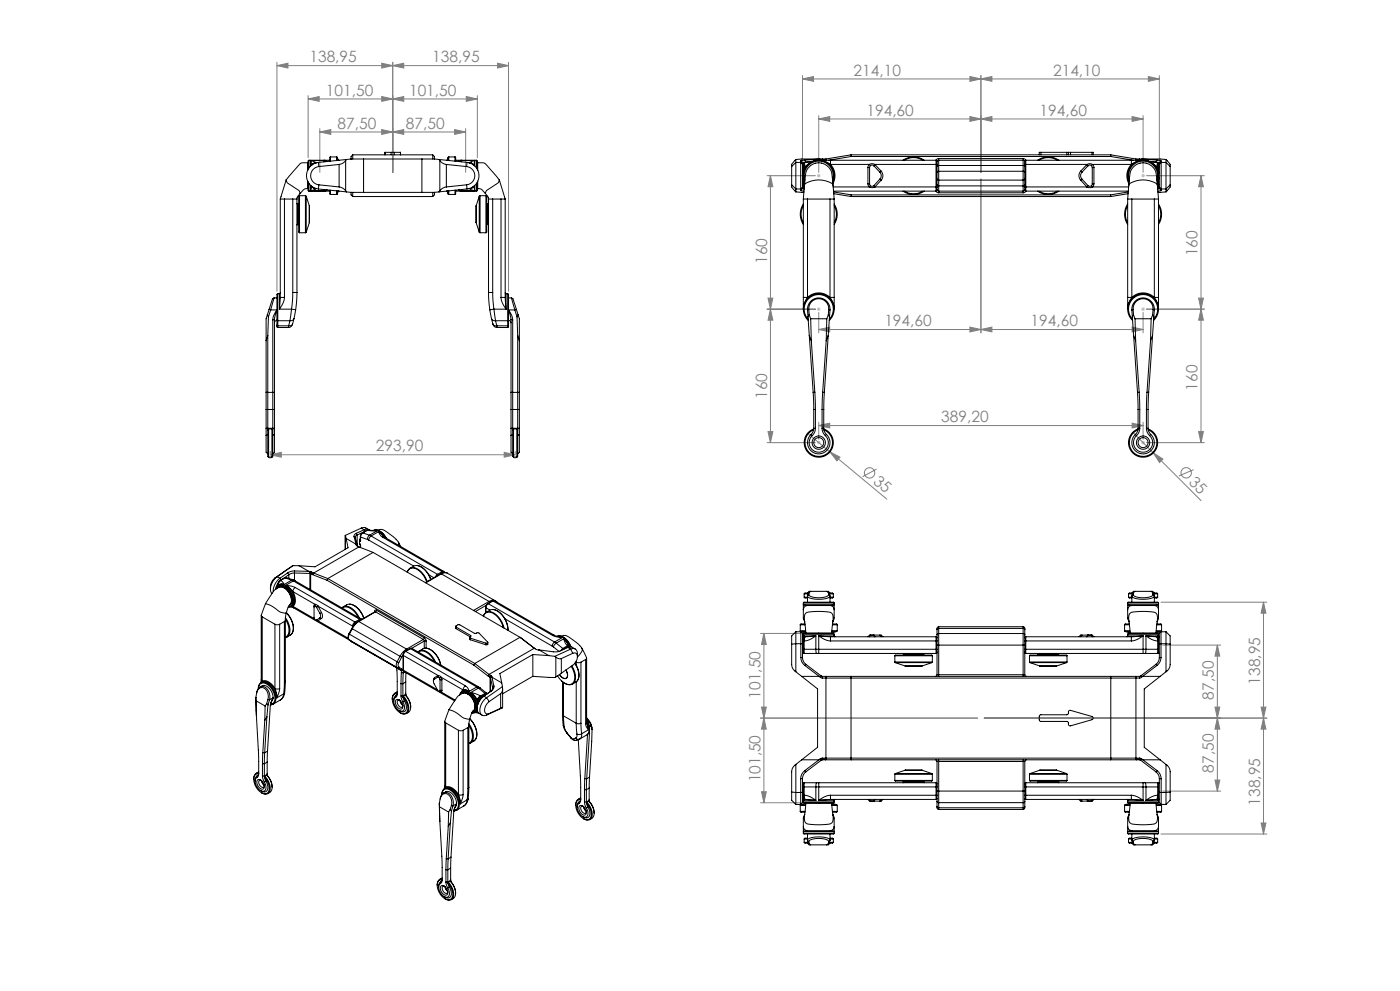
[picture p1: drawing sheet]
<svg xmlns="http://www.w3.org/2000/svg" width="420mm" height="297mm" viewBox="0 0 420 297" stroke-linecap="round" stroke-linejoin="round" font-family="sans-serif">
<defs><g id="words">
<g font-size="4.7" fill="#808080">
<text x="92.8" y="18.7">138,95</text>
<text x="129.7" y="18.7">138,95</text>
<text x="256.1" y="22.6">214,10</text>
<text x="315.9" y="22.6">214,10</text>
<text x="97.8" y="28.6">101,50</text>
<text x="122.7" y="28.6">101,50</text>
<text x="259.9" y="34.6">194,60</text>
<text x="311.9" y="34.6">194,60</text>
<text x="101.3" y="38.5">87,50</text>
<text x="121.8" y="38.5">87,50</text>
<text x="359.3" y="76.9" transform="rotate(-90 359.3 76.9)">160</text>
<text x="230.1" y="79.1" transform="rotate(-90 230.1 79.1)">160</text>
<text x="265.3" y="97.7">194,60</text>
<text x="309.2" y="97.7">194,60</text>
<text x="230.1" y="119.5" transform="rotate(-90 230.1 119.5)">160</text>
<text x="359.3" y="117" transform="rotate(-90 359.3 117)">160</text>
<text x="282.4" y="126.5">389,20</text>
<text x="112.8" y="135.3">293,90</text>
<text x="261.8" y="144.7" transform="rotate(40 261.8 144.7)">35</text>
<text x="356.5" y="144.7" transform="rotate(45 356.5 144.7)">35</text>
<text x="228.2" y="209.4" transform="rotate(-90 228.2 209.4)">101,50</text>
<text x="364.2" y="209.7" transform="rotate(-90 364.2 209.7)">87,50</text>
<text x="378" y="205.2" transform="rotate(-90 378 205.2)">138,95</text>
<text x="364.2" y="231.5" transform="rotate(-90 364.2 231.5)">87,50</text>
<text x="228.2" y="234.5" transform="rotate(-90 228.2 234.5)">101,50</text>
<text x="378" y="241.4" transform="rotate(-90 378 241.4)">138,95</text>
</g>
</g></defs>
<g fill="none" stroke="#808080" stroke-width=".3">
<path d="M83.1 19.7l3.3-.8v1.5zM83.1 18.7v68.6M83.1 19.7h69.5M114.5 18.9l3.3 .8-3.3 .7zM117.8 19.7l3.3-.8v1.5zM117.8 18.7v33M149.3 18.9l3.3 .8-3.3 .7zM152.6 18.7v68.6M92.4 29.7l3.3-.8v1.5zM92.4 29.7h50.8M92.4 28.7v18.6M95.9 39.6l3.3-.8v1.5z"/>
<path d="M95.9 38.6v13.1M95.9 39.6h43.8M114.5 28.9l3.3 .8-3.3 .7zM114.5 38.8l3.3 .8-3.3 .7zM117.8 29.7l3.3-.8v1.5zM117.8 39.6l3.3-.8v1.5zM136.4 38.8l3.3 .8-3.3 .7zM139.7 38.6v13.1M139.9 28.9l3.3 .8-3.3 .7zM143.2 28.7v18.6M240.8 23.7l3.3-.8v1.5zM240.8 22.7v29"/>
<path d="M240.8 23.7h107M245.6 35.7l3.3-.8v1.5zM245.6 34.7v17M245.6 35.7h97.3M291 34.9l3.3 .8-3.3 .7zM291 22.9l3.3 .8-3.3 .7zM294.3 35.7l3.3-.8v1.5zM294.3 23.7l3.3-.8v1.5zM294.3 22.7v29M339.6 34.9l3.3 .8-3.3 .7zM342.9 34.7v17M344.5 22.9l3.3 .8-3.3 .7z"/>
<path d="M347.8 22.7v29M230.1 52.7h14.5M231.1 52.7l.7 3.3h-1.4zM231.1 52.7v80M294.3 53.7v46.1M343.9 52.7h17.4M360.3 52.7v80M360.3 52.7l.7 3.3h-1.4zM230.1 92.7h14.5M230.4 89.4h1.4l-.7 3.3zM231.1 92.7l.7 3.3h-1.4zM245.6 98.8l3.3-.8v1.5z"/>
<path d="M245.6 93.7v6.1M291 98l3.3 .8-3.3 .7zM294.3 98.8l3.3-.8v1.5zM339.6 98l3.3 .8-3.3 .7zM342.9 93.7v6.1M342.9 98.8h-97.3M343.9 92.7h17.4M359.6 89.4h1.4l-.7 3.3zM360.3 92.7l.7 3.3h-1.4zM81.1 136.3l3.3-.7v1.4zM81.1 135.3v.7M81.1 136.3h73.5"/>
<path d="M151.3 135.6l3.3 .7-3.3 .7zM154.6 135.3v.7M230.1 132.7h14.5M230.4 129.4h1.4l-.7 3.3zM242.3 129.9l23.8 19.7M245.6 127.5l3.3-.7v1.5zM245.6 126.5v5.2M245.6 127.5h97.3M249 135.4l3 1.6-.9 1.1zM339.6 126.8l3.3 .7-3.3 .8zM339.8 129.6l20.5 20.4M342.9 126.5v5.2"/>
<path d="M343.9 132.7h17.4M346 135.7l2.9 1.9-1.1 1zM359.6 129.4h1.4l-.7 3.3zM263 140.6l-4.2 2.3M358.1 140.8l-4.4 1.8M228.2 189.8h12.1M229.2 189.8v50.8M229.2 189.8l.7 3.3h-1.4zM348.3 180.5h31.8M348.8 193.3h17.4M365.2 193.3l.7 3.3h-1.4zM365.2 193.3v43.8"/>
<path d="M379 180.5v69.5M379 180.5l.8 3.3h-1.5zM228.2 215.2h65.1M228.5 211.9h1.4l-.7 3.3zM229.2 215.2l.7 3.3h-1.4zM295.3 215.2h84.8M364.5 211.9h1.4l-.7 3.3zM365.2 215.2l.7 3.3h-1.4zM378.3 211.9h1.5l-.8 3.3zM379 215.2l.8 3.3h-1.5zM228.5 237.3h1.4l-.7 3.3zM348.8 237.1h17.4"/>
<path d="M364.5 233.8h1.4l-.7 3.3zM228.2 240.6h12.1M348.3 250h31.8M378.3 246.6h1.5l-.8 3.4z"/>
<circle cx="260.9" cy="141.7" r="1.56"/>
<circle cx="355.9" cy="141.7" r="1.56"/>
</g>
<g fill="none" stroke="#c0c0c0" stroke-width=".3">
<path d="M245.1 52.7h1M245.3 52.3l.7 .7M245.6 52.2v1M246 52.3l-.7 .7M342.4 52.7h1M342.6 52.3l.7 .7M342.9 52.2v1M343.3 52.3l-.7 .7M245.1 92.7h1M245.3 92.3l.7 .7M245.6 92.2v1M246 92.3l-.7 .7"/>
<path d="M342.4 92.7h1M342.6 92.3l.7 .7M342.9 92.2v1M343.3 92.3l-.7 .7M80.6 137h1M80.7 136.7l.7 .7M81.1 136.5v1M81.4 136.7l-.7 .7M154.1 137h1M154.2 136.7l.7 .7M154.6 136.5v1M154.9 136.7l-.7 .7"/>
<path d="M245.1 132.7h1M245.3 132.3l.7 .7M245.6 132.2v1M246 132.3l-.7 .7M342.4 132.7h1M342.6 132.3l.7 .7M342.9 132.2v1M343.3 132.3l-.7 .7"/>
</g>
<g fill="#808080">
<path d="M346 135.7l2.9 1.9-1.1 1z"/>
<path d="M249 135.4l3 1.6-.9 1.1z"/>
<path d="M114.5 38.8l3.3 .8-3.3 .7zM95.9 39.6l3.3-.8v1.5z"/>
<path d="M291 22.9l3.3 .8-3.3 .7zM240.8 23.7l3.3-.8v1.5zM139.9 28.9l3.3 .8-3.3 .7zM117.8 29.7l3.3-.8v1.5z"/>
<path d="M92.4 29.7l3.3-.8v1.5zM114.5 28.9l3.3 .8-3.3 .7z"/>
<path d="M117.8 39.6l3.3-.8v1.5zM136.4 38.8l3.3 .8-3.3 .7z"/>
<path d="M294.3 23.7l3.3-.8v1.5zM344.5 22.9l3.3 .8-3.3 .7z"/>
<path d="M83.1 19.7l3.3-.8v1.5zM114.5 18.9l3.3 .8-3.3 .7z"/>
<path d="M149.3 18.9l3.3 .8-3.3 .7zM117.8 19.7l3.3-.8v1.5z"/>
<path d="M364.5 211.9h1.4l-.7 3.3zM365.2 193.3l.7 3.3h-1.4zM228.5 237.3h1.4l-.7 3.3zM229.2 215.2l.7 3.3h-1.4zM378.3 246.6h1.5l-.8 3.4zM379 215.2l.8 3.3h-1.5z"/>
<path d="M365.2 215.2l.7 3.3h-1.4zM364.5 233.8h1.4l-.7 3.3zM229.2 189.8l.7 3.3h-1.4zM228.5 211.9h1.4l-.7 3.3zM379 180.5l.8 3.3h-1.5zM378.3 211.9h1.5l-.8 3.3z"/>
<path d="M339.6 98l3.3 .8-3.3 .7zM294.3 98.8l3.3-.8v1.5z"/>
<path d="M245.6 35.7l3.3-.8v1.5zM291 34.9l3.3 .8-3.3 .7zM245.6 98.8l3.3-.8v1.5zM291 98l3.3 .8-3.3 .7zM245.6 127.5l3.3-.7v1.5zM339.6 126.8l3.3 .7-3.3 .8z"/>
<path d="M81.1 136.3l3.3-.7v1.4zM151.3 135.6l3.3 .7-3.3 .7z"/>
<path d="M339.6 34.9l3.3 .8-3.3 .7zM294.3 35.7l3.3-.8v1.5z"/>
<path d="M359.6 89.4h1.4l-.7 3.3zM360.3 52.7l.7 3.3h-1.4z"/>
<path d="M360.3 92.7l.7 3.3h-1.4zM359.6 129.4h1.4l-.7 3.3z"/>
<path d="M231.1 52.7l.7 3.3h-1.4zM230.4 89.4h1.4l-.7 3.3zM231.1 92.7l.7 3.3h-1.4zM230.4 129.4h1.4l-.7 3.3z"/>
</g>
<g fill="none" stroke="#000" stroke-width=".3">
<path d="M84.1 59.7h1.2M84.1 59.7v29.4M85.3 59.7h2.5M85.3 59.7v29.4M85.8 53.9l-1.7 5.8M85.8 53.9l.1 .3a5.4 5.4 0 0 0 2.4 2l1.4 1 .3 .8M87.8 59.7h1.3M87.8 59.7v28M89.1 59.7v28M89.9 58.7l-.3 .2v10.6l.3 .3M89.9 58.7v11.1M89.9 58.7h1.7"/>
<path d="M90 58l-.7 .9-.2 .8M91.6 58.7l.3 .1M91.6 58.7v11.1M91.9 58.8v10.8M91.9 58.8l.9 2.9M92.3 48.8a2.69 2.69 0 0 0-3.1 1.2l-3.4 3.9M92.3 56.5a1.67 1.67 0 0 0-1.7 .9l-.6 .6M92.3 48.8v2.2M92.3 54.3v2.2M92.3 48.8h.1M92.3 56.5h.1M92.4 54.6v2.4l.3 .3"/>
<path d="M92.7 48l-.3 .3v2.4M92.7 55v2.3M92.7 48v2.3M92.7 48h6.2M92.7 57.3h6.2M93.2 48.1l1.5 .7M93.2 48.1v1.7M93.2 55.6v1.6M93.2 48.1l.2 1.5M93.2 48.1h4M93.2 57.2h4M93.4 55.8l-.2 1.4"/>
<path d="M93.6 55.9l.4 .4 .7 .2M93.8 49.1l.9-.3-.6 .2-.5 .4zM94.7 56.5l-1.5 .7M94.7 48.8v.1M94.7 56.5h.1M94.7 48.8h.2M94.7 56.5h.2M94.7 48.8h.1M95.5 48.7a4 4 0 0 0-3.6 4 4 4 0 0 0 3.6 3.9M95.5 56.6l9.8 1.1M95.5 48.7l.2 1.2M95.7 49.9a2.75 2.75 0 0 0-2.5 2.8 2.75 2.75 0 0 0 2.5 2.7"/>
<path d="M95.7 55.4l-.2 1.2M95.7 55.4l6 .6M97.2 48.1l.9 .3M97.2 48.1l.8 .3M97.2 48.1v.4M97.2 56.8v.4M98 56.9l-.8 .3M98.1 56.9l-.9 .3M98.9 57v1.1l.2 .2M99.1 47l-.2 .2v1.1M99.1 57v1.3M99.1 47v1.3"/>
<path d="M99.1 58.3h1.9M99.1 47h1.9M101 47l.2 .2M101 47v1.1M101 57.2v1.1M101.2 58.1l-.2 .2M101.2 47.2v.9M101.2 57.2v.9M101.2 47.2l.3 .9M101.5 48h.2M101.5 57.3h.2M101.5 57.3l-.3 .8"/>
<path d="M101.7 56l1.3 .5 .7 .7M101.7 49.3l-6 .6M101.7 49.3v6.7M103.7 48.1l-1.1 .9-.9 .3M103.7 57.2l.2 .3M103.7 48.1v9.1M103.9 47.8l-.2 .3M105.3 57.7v.1M105.3 47.5v.2M105.3 57.7h25M105.3 47.7h25M105.3 47.7l-9.8 1"/>
<path d="M105.3 57.7v.7l.5 .5M105.8 46.4h24M105.8 58.9h24M105.8 46.4l-.5 .5v.8M105.8 46.4v1.3M105.8 57.7v1.2M109.1 47.7v10M115.5 45.7h.1M115.5 45.7v.7M115.5 45.7h1.8M117.3 45.7h1M117.3 45.7v.7"/>
<path d="M118.3 45.7h1.8M118.3 45.7v.7M120.1 45.7h.1M120.1 45.7v.7M126.6 47.7v10M129.8 46.4v1.3M129.8 57.7v1.2M129.8 46.4l.5 .5v.8M130.3 47.5v.2M130.3 47.7l9.8 1M130.3 57.7v.7l-.5 .5M130.3 57.7v.1"/>
<path d="M131.7 47.8l.2 .3M131.9 48.1l1.1 .9 .9 .3M131.9 57.2l-.2 .3M131.9 48.1v9.1M133.9 56l-1.3 .5-.7 .7M133.9 49.3v6.7M133.9 49.3l6.1 .6M133.9 48h.3M133.9 57.3h.3M134.1 57.3l.3 .8M134.4 58.1l.2 .2M134.4 57.2v.9"/>
<path d="M134.4 47.2v.9M134.4 47.2l-.3 .9M134.6 47l-.2 .2M134.6 57.2v1.1M134.6 47v1.1M134.6 58.3h1.9M134.6 47h1.9M136.5 47l.2 .2v1.1M136.5 47v1.3M136.5 57v1.3M136.7 57v1.1l-.2 .2M136.7 48h6.2"/>
<path d="M136.7 57.3h6.2M137.5 56.9l.9 .3M137.6 56.9l.8 .3M138.4 48.1l-.9 .3M138.4 48.1l-.8 .3M138.4 48.1h4M138.4 57.2h4M138.4 48.1v.4M138.4 56.8v.4M140 49.9a2.75 2.75 0 0 1 2.4 2.8 2.75 2.75 0 0 1-2.4 2.7M140 55.4l.1 1.2M140 55.4l-6.1 .6"/>
<path d="M140.1 48.7a4 4 0 0 1 3.6 4 4 4 0 0 1-3.6 3.9M140.1 48.7l-.1 1.2M140.1 56.6l-9.8 1.1M140.7 48.8h.2M140.7 56.5h.2M140.9 56.5l.7-.1 .4-.5-.4 .4zM140.9 48.8l.7 .2 .4 .4M140.9 56.5l1.5 .7M140.9 56.5h.1M140.9 48.8v.1M140.9 48.8h.1M142.2 55.7l.2 1.5"/>
<path d="M142.4 48.1l-1.5 .7M142.4 55.6v1.6M142.4 48.1v1.7M142.4 48.1l-.2 1.5M142.9 48l.3 .3v2.4M142.9 48v2.3M142.9 55v2.3M143.2 54.6v2.4l-.3 .3M143.2 48.8h.1M143.2 56.5h.1M143.3 56.5a1.67 1.67 0 0 1 1.8 .9l.5 .6M143.3 48.8a2.48 2.48 0 0 1 2.6 .6l3.9 4.5"/>
<path d="M143.3 54.3v2.2M143.3 48.8v2.2M143.8 58.8v10.8M143.8 58.8l-1 2.9M144 58.7l-.2 .1M144 58.7v11.1M144 58.7h1.8M145.6 58l.7 .9 .3 .8M145.8 58.7l.2 .2v10.6l-.2 .3M145.8 58.7v11.1M146.6 59.7h1.2M146.6 59.7v28"/>
<path d="M147.8 59.7h2.5M147.8 59.7v28M149.8 53.9l1.8 5.8M149.8 53.9l-.1 .3a5.4 5.4 0 0 1-2.4 2l-1.4 1-.3 .8M150.3 59.7h1.3M150.3 59.7v29.4M151.6 59.7v29.4M237.5 49.9v5.5M237.5 55.4v.7l1.3 1.4M237.5 55.4l1.3 1.2M238.8 48.7v7.9M238.8 47.8l-1.3 1.4v.7"/>
<path d="M238.8 56.6h1.4M238.8 48.7h1.4M238.8 48.7l-1.3 1.2M238.8 57.5l2.4 .2M238.8 47.8v.9M238.8 56.6v.9M240.2 48.7v7.9M240.2 57.1l1 .2M240.2 48.7l.5 .6M240.2 48.2v.5M240.2 56.6v.5M240.2 48.2l.5 .6"/>
<path d="M240.7 49.3v6.7M240.7 56.5l.5 .2M240.7 50h.3M240.7 55.3h.3M240.7 53.5h.3M240.7 53.4h.3M240.7 51.9h.3M240.7 51.8h.3M240.7 56l-.5 .6M240.7 48.8v.5M240.7 56v.5M240.7 56.5l-.5 .6"/>
<path d="M241 59.7l.3-4a1.22 1.22 0 0 1 1.3-1.2 7.6 7.6 0 0 1 7.2 .7l.5 4.5M241 52.7a4.6 4.6 0 0 1 5.6-4.6 4.6 4.6 0 0 1 3.2 6.5M241 52.7l.4 1.8M241 52.7l.1 1.5M241 52.7v.7M241 54.1l.1 .1M241 50.4h.3M241 54.9h.3M241 55.3v1l.2 .2 .1-1.2M241 55.3h.3M241 50h.3M241 50v1.8"/>
<path d="M241 53.5v1.8M241 51.8v.1M241 51.9v.8M241 53.4v.1M241.1 51.2h.1M241.1 54.2l.2 .7M241.1 51.2l-.1 1.5M241.1 51.2h-.1M241.2 54.1l-.1 .1M241.2 48.8l.1 1.2M241.2 48.8a1.01 1.01 0 0 0-.2 1.2M241.3 50.4l-.2 .8"/>
<path d="M241.3 54.9l.1 .1M241.3 50v.4M241.3 54.9v.4M241.3 55.3h.1M241.3 48.8l3.5-.7a5.8 5.8 0 0 0-3.3 1.9M241.3 48.8l.2 1.2M241.3 48.8h-.1M241.3 55.7l.2-1.7a4.9 4.9 0 0 1 2-4.6 4.1 4.1 0 0 1 6.2 3.6l.2 2.7M241.4 48l-1.2 .2M241.4 48l.3 .6M241.5 54a4.4 4.4 0 0 1 4.1-5.7 4.4 4.4 0 0 1 4.2 5.7M241.5 50l-.2 .4"/>
<path d="M241.5 50h-.2M241.7 48.6l-1 .2M241.7 48.6v.1M242.2 59.7h-1.2v29.4M242.2 59.7h6.8M242.2 59.7v29.4M242.7 48.5l-1 .1M245.7 47.7l-4.3 .3M246 47.7l.2 .1M246 47.7h.7M246 47.7l-7.2 .1M246.1 48.1a5.6 5.6 0 0 1 3 1.2"/>
<path d="M246.2 47.8l.5 .2M246.2 47.8l.1 .2M246.7 48h1.1M246.7 47.7h1.1M246.7 47.7v.3M247.8 47.7v.3M247.8 48h.1M249 59.7h1.3v29.4M249 59.7v29.4M249.1 48v1.3M249.1 48h-3.5l.3 .1M249.1 49.3a4.9 4.9 0 0 1 .8 5.7"/>
<path d="M249.1 49.3h11.7M249.1 48h31.7M250 56h10.8M250.1 57.3h30.7M250.1 57.5l5.3 .9M250.1 58l5.2 .9M255.3 46.4l.1 .5M255.3 46.4h77.9M255.3 46.4l-7.5 1.3M255.3 58.9h77.9M255.4 46.9l-6.8 1.1M255.4 46.9h77.8"/>
<path d="M255.4 58.4h77.8M255.4 58.4l-.1 .5M260.4 55.1l.4 .9M260.4 50.2h.5M260.4 55.1h.5M260.4 50.2v4.9M260.8 49.3l-.4 .9M260.8 49.3l.8-.2 .9 .2M260.8 56l.8 .3 .9-.3M260.8 49.3l.3 .4M260.9 55.1l.2 .6M260.9 50.2v4.9"/>
<path d="M261.1 49.7l-.2 .5M261.1 49.7l.5-.2 .5 .2M261.1 55.7l.5 .1 .5-.1M261.1 55.7l-.3 .3M262.1 49.7h.1M262.1 55.7l.4 .3M262.2 55.6l-.1 .1M262.2 55.6l.3 .3M262.2 49.7l1.8 1.9M262.5 49.3v.1M262.5 49.3h18.3M262.5 56h18.3"/>
<path d="M262.5 49.3l-.4 .4M262.5 55.9v.1M262.5 49.4l-.3 .3M262.5 49.4l1.8 1.9M264 51.6a1.5 1.5 0 0 1 0 2.1M264 53.7l-1.8 1.9M264 53.7l.3 .3M264.3 51.3a2 2 0 0 1 0 2.7M264.3 51.3l-.3 .3M264.3 54l-1.8 1.9M270.9 48a5.6 5.6 0 0 1 6.4 0M270.9 57.3a5.6 5.6 0 0 0 6.4 0"/>
<path d="M271.2 57.3a5.4 5.4 0 0 0 5.7 0M271.2 48a5.4 5.4 0 0 1 5.7 0M280.7 57.3l.9 .5M280.8 48v1.3M280.8 56v1.3M280.8 56h.3M280.8 49.3h.3M280.8 48a.95 .95 0 0 1 .3 1.3v.6M280.8 49.3v6.7M281.1 55.4v.6a.98 .98 0 0 1-.3 1.3M281.1 53.6l.5 .4M281.1 51.7v1.9"/>
<path d="M281.1 55.4l.5 .3M281.1 56.8l.5 .5M281.1 49.9v1.8M281.1 53.6v1.8M281.6 51.3v2.7M281.6 51.3l-.5 .4M281.6 49.6l-.5 .3M281.6 48v1.6M281.6 55.7v1.6M281.6 48l-.5 .5M281.6 47.5v.5M281.6 57.3v.5"/>
<path d="M281.6 47.5l-.9 .5M281.6 48h25.3M281.6 57.3h25.3M281.6 51.3h25.3M281.6 54h25.3M281.6 49.6v1.7M281.6 54v1.7M281.6 55.7h25.3M281.6 49.6h25.3M281.6 47.5h25.3M281.6 57.8h25.3M306.9 51.3v2.7"/>
<path d="M306.9 51.3l.5 .4M306.9 49.6l.5 .3M306.9 48v1.6M306.9 55.7v1.6M306.9 48l.5 .5M306.9 47.5v.5M306.9 57.3v.5M306.9 47.5l.9 .5M306.9 49.6v1.7M306.9 54v1.7M307.4 49.3h.3M307.4 56h.3"/>
<path d="M307.4 55.4v.6a.98 .98 0 0 0 .3 1.3M307.4 51.7v1.9M307.4 53.6l-.5 .4M307.4 55.4l-.5 .3M307.4 56.8l-.5 .5M307.4 49.9v1.8M307.4 53.6v1.8M307.7 48v1.3M307.7 56v1.3M307.7 48a.95 .95 0 0 0-.3 1.3v.6M307.7 49.3h18.4M307.7 48h31.7"/>
<path d="M307.7 56h18.4M307.7 57.3h30.8M307.7 49.3v6.7M307.8 57.3l-.9 .5M311.3 57.3a5.6 5.6 0 0 0 6.4 0M311.3 48a5.6 5.6 0 0 1 6.4 0M311.6 48a5.4 5.4 0 0 1 5.7 0M311.6 57.3a5.4 5.4 0 0 0 5.7 0M312.3 45.7h-.5v.7M312.3 45.7h7.7M312.3 45.7v.7M320 45.7h.5"/>
<path d="M320 45.7v.7M320.5 45.7h.7M320.5 45.7v.7M321.2 45.7v.7M321.2 45.7h6.4M324.2 51.3a2 2 0 0 0 0 2.7M324.2 51.3l.4 .3M324.2 54l1.8 1.9M324.6 51.6a1.5 1.5 0 0 0 0 2.1M324.6 53.7l1.8 1.9M324.6 53.7l-.4 .3M326 55.9l.1 .1"/>
<path d="M326 49.4l.4 .3M326 49.4l-1.8 1.9M326.1 49.3l.8-.2 .9 .2M326.1 56l.8 .3 .9-.3M326.1 49.3l-.1 .1M326.1 49.3l.3 .4M326.4 55.6v.1M326.4 55.6l-.4 .3M326.4 49.7l-1.8 1.9M326.4 49.7h.1M326.4 55.7l.5 .1 .5-.1M326.4 49.7l.5-.2 .5 .2"/>
<path d="M326.4 55.7l-.3 .3M327.4 49.7l.3 .5M327.4 55.7l.4 .3M327.6 45.7h.4v.7M327.6 45.7v.7M327.7 55.1l-.3 .6M327.7 50.2h.5M327.7 50.2v4.9M327.7 55.1h.5M327.8 49.3l.4 .9M327.8 49.3l-.4 .4M327.8 49.3h11.6"/>
<path d="M327.8 56h10.8M328.2 55.1l-.4 .9M328.2 50.2v4.9M333.2 46.9l6.8 1.1M333.2 58.4v.5M333.2 46.4v.5M333.2 46.4l7.6 1.3M338.3 59.7l.3-4a1.22 1.22 0 0 1 1.3-1.2 7.6 7.6 0 0 1 7.2 .7l.5 4.5M338.4 58l-5.2 .9M338.5 57.5l-5.3 .9M338.6 55.7l.2-1.7a4.9 4.9 0 0 1 2-4.6 4.1 4.1 0 0 1 6.2 3.6l.2 2.7M338.8 54a4.4 4.4 0 0 1 4.1-5.7 4.4 4.4 0 0 1 4.2 5.7"/>
<path d="M339.4 48h3.4M339.4 48v1.3M339.4 49.3a4.9 4.9 0 0 0-.7 5.7M339.5 59.7h-1.2v29.4M339.5 59.7h6.8M339.5 59.7v29.4M340.7 48h1.2M340.7 48h.1M340.8 47.7h1.1M340.8 47.7l-.1 .3M341.9 47.7h.7M341.9 47.7v.3"/>
<path d="M342.4 47.8l-.5 .2M342.4 47.8l-.1 .2M342.6 47.7l-.2 .1M342.6 47.7l7.2 .1M342.7 48a5.7 5.7 0 0 0-3.3 1.3M342.9 47.7l4.2 .3M344 48.2l-.2-.1 3.4 .7M344.1 48.2a5.6 5.6 0 0 1 2.9 1.8M345.9 48.5l.9 .1M346.3 59.7h1.3v29.4M346.3 59.7v29.4M346.8 48.6l1 .2"/>
<path d="M346.8 48.6v.1M347 50l.3 .4M347 50h.3M347.1 48l1.2 .2M347.1 48l-.3 .6M347.2 48.8l-.2 1.2M347.2 48.8h.1M347.3 50.4l.1 .8M347.3 54.9h.3M347.3 50.4h.3M347.3 55.3v1.2a1.01 1.01 0 0 0 .3-1.2M347.3 55.3h.3"/>
<path d="M347.3 50h.3M347.3 54.9l-.1 .1M347.3 50v.4M347.3 54.9v.4M347.3 55.3h-.1M347.3 48.8v1.2M347.3 48.8l.2 .2 .1 1M347.3 54.1l.1 .1M347.4 54.2l-.1 .7M347.4 51.2h-.1M347.4 51.2l.2 1.5M347.4 51.2h.2"/>
<path d="M347.5 51.9l.1 .8M347.5 53.4v.1M347.5 53.4h.3M347.5 51.9h.3M347.5 53.5l.1 1.8M347.5 51.8v.1M347.5 53.5h.3M347.5 51.8h.3M347.6 52.7l-.4 1.8M347.6 52.7a4.6 4.6 0 0 0-5.7-4.6 4.6 4.6 0 0 0-3.2 6.5M347.6 52.7l-.2 1.5M347.6 54.1l-.2 .1"/>
<path d="M347.6 52.7l-.1 .7M347.6 50h.2M347.6 55.3h.2M347.6 50l-.1 1.8M347.8 49.3v6.7M347.8 56.5l-.5 .2M347.8 56l.5 .6M347.8 48.8v.5M347.8 56v.5M347.8 56.5l.5 .6M348.3 48.7v7.9M348.3 57.1l-.9 .2"/>
<path d="M348.3 56.6h1.5M348.3 48.7h1.5M348.3 48.7l-.5 .6M348.3 48.2v.5M348.3 56.6v.5M348.3 48.2l-.5 .6M349.8 48.7v7.9M349.8 47.8l1.2 1.4 .1 .7M349.8 48.7l1.3 1.2M349.8 47.8v.9M349.8 56.6v.9M349.8 57.5l-2.4 .2"/>
<path d="M351.1 49.9v5.5M351.1 55.4l-.1 .7-1.2 1.4M351.1 55.4l-1.3 1.2M89.1 61l.2 .2M89.3 67.2l-.2 .3M89.3 67.2h.1M89.3 61.2h.1M89.4 67.2l.2 .3M89.4 61.2v6M89.6 61l-.2 .2M89.9 69.8h1.7M91.9 69.6l-.3 .2"/>
<path d="M92.8 61.7v5M92.8 66.7l-.9 2.9M142.8 61.7v5M142.8 66.7l1 2.9M143.8 69.6l.2 .2M144 69.8h1.8M146 61l.3 .2M146.3 67.2l-.3 .3M146.3 61.2v6M146.3 67.2h.1M146.3 61.2h.1M146.3 67.2l.3 .3"/>
<path d="M146.6 61l-.3 .2M241 61.1a5.6 5.6 0 0 0 0 6.2M241 61.6a5.3 5.3 0 0 0 0 5.2M250.3 61.1a5.6 5.6 0 0 1 0 6.2M250.3 61.6a5.3 5.3 0 0 1 0 5.2M338.3 61.1a5.6 5.6 0 0 0 0 6.2M338.3 61.6a5.3 5.3 0 0 0 0 5.2M347.6 61.1a5.6 5.6 0 0 1 0 6.2M347.6 61.6a5.3 5.3 0 0 1 0 5.2M80.2 94.4l.3 .6M80.5 95l-.2 5.6M80.7 92.7l.5 .2"/>
<path d="M80.7 92.7l-.9 2.8v22.1M81.2 92.9h1.9M81.2 92.9l-.7 2.1M81.8 95.8v21.8M82.2 89.3l-.4 .2-1.1 3.2M82.2 89.3l-1 3.6M82.2 89.3h.9M82.3 95.8h-.5M82.3 95.8v21.8M83.1 96l-.5 .2-.3 .6M83.1 97.5v.5l.2 .2M83.1 92.9l-.8 2.9"/>
<path d="M83.1 92.9a5.8 5.8 0 0 0-1.3 2.9M83.1 95.9l.2 .2M83.1 97.5l.2 .2M83.1 95.9v1.6M83.3 88l-.2 .3v7.6M83.3 88v8.1M83.3 97.7v.5M83.3 96.1v1.6M83.3 88h.5M83.3 98.2h3.2M83.3 96.1h3.7M83.3 97.7h3.3"/>
<path d="M83.8 88v4.7M83.8 92.7h3.7M84.1 87.8l-.3 .2M84.1 89.1h1.2M84.1 89.1l-.3 3.6M85.3 89.1l-.4 1.8-1.1 1.8M86.6 97.7l-.1 .4M87 96.1l-.4 1.6M87.5 92.7l1.2 .1M87.5 92.7l-.5 3.4M87.8 97.1l-.4 .7-.9 .4M87.8 97.1a1.04 1.04 0 0 1-1.2 .6"/>
<path d="M87.8 87.7h1.3M87.8 87.7l-.3 5M88.2 95.5a1.06 1.06 0 0 1-1.2 .6M88.2 95.5l-.4 1.6M88.7 92.8l-.5 2.7M89.1 87.7l-.4 5.1M146.6 87.7h1.2M146.6 87.7l.3 5.1M146.9 92.8l.5 2.7M147.4 95.5a1.06 1.06 0 0 0 1.3 .6M147.4 95.5l.5 1.6M147.8 87.7l.4 5"/>
<path d="M147.9 97.1a1.04 1.04 0 0 0 1.2 .6M147.9 97.1v.1M147.9 97.2v.1a1.24 1.24 0 0 0 1.2 .9M148.2 92.7l.5 3.4M148.2 92.7l-1.3 .1M148.2 92.7h3.6M148.7 96.1l.4 1.6M148.7 96.1h3.6M149.1 97.7v.4M149.1 97.7h3.2M149.1 98.2h3.2M150.3 89.1h1.3"/>
<path d="M150.3 89.1l.5 1.8 1 1.8M151.6 87.8l.2 .2M151.6 89.1l.2 3.6M151.8 88v4.7M151.8 88h.5M152.3 88l.3 .3v7.6M152.3 88v8.1M152.3 97.7v.5M152.3 96.1v1.6M152.6 96l.5 .2 .2 .6M152.6 97.5l-.1 .5-.2 .2M152.6 92.9l.7 2.9"/>
<path d="M152.6 92.9l1 1.7 .2 1.2M152.6 95.9l-.3 .2M152.6 97.5l-.3 .2M152.6 89.3h.8M152.6 92.9h1.8M152.6 95.9v1.6M153.3 95.8h.5M153.3 95.8v21.8M153.4 89.3l.5 .2 1 3.2M153.4 89.3l1 3.6M153.8 95.8v21.8M154.4 92.9l.7 2.1"/>
<path d="M154.9 92.7l-.5 .2M154.9 92.7l.9 2.8v22.1M155.1 95l.2 5.6M155.4 94.4l-.3 .6M241 89.1h1.2M241 89.1v3.5a5.8 5.8 0 0 1 1.2-3.5M242.2 89.1a4.9 4.9 0 0 1 6.8 0M242.3 92.9a3.4 3.4 0 0 1 3.3-3.6 3.4 3.4 0 0 1 3.4 3.6M242.3 92.9l.5 7.7M242.4 95.7a4.4 4.4 0 0 1 .2-6.2 4.4 4.4 0 0 1 6.1 0 4.4 4.4 0 0 1 .1 6.2M242.5 96a4.6 4.6 0 0 1-.2-6.6 4.6 4.6 0 0 1 6.6 0 4.6 4.6 0 0 1-.1 6.6M242.6 92.7a2.99 2.99 0 0 1 3-3.2 2.99 2.99 0 0 1 3 3.2"/>
<path d="M242.6 92.7l.2 1.7M242.6 92.7l-.3 .2M242.8 94.4l-.4 .6M242.8 94.4l.4 1.1M243.2 95.5h4.8M243.2 95.5l.2 6.6M248 95.5l-.1 6.6M248.5 94.4l-.5 1.1M248.5 94.4l.4 .6M248.6 92.7l-.1 1.7M248.6 92.7l.4 .2M249 92.9l-1.7 24.7"/>
<path d="M249 89.1h1.3M249 89.1l1 2 .2 .9M250.3 89.1v3.6l-.1-.6M338.3 89.1h1.2M338.3 89.1v3.5a5.8 5.8 0 0 1 1.2-3.5M339.5 89.1a4.9 4.9 0 0 1 6.8 0M339.6 92.9a3.4 3.4 0 0 1 3.3-3.6 3.4 3.4 0 0 1 3.4 3.6M339.6 92.9l1.7 24.7M339.7 95.7a4.4 4.4 0 0 1 .2-6.2 4.4 4.4 0 0 1 6.1 0 4.4 4.4 0 0 1 .1 6.2M339.8 96a4.6 4.6 0 0 1-.2-6.6 4.6 4.6 0 0 1 6.6 0 4.6 4.6 0 0 1-.1 6.6M339.9 92.7a2.99 2.99 0 0 1 3-3.2 2.99 2.99 0 0 1 3 3.2M339.9 92.7l.2 1.7"/>
<path d="M339.9 92.7l-.3 .2M340.1 94.4l.4 1.1M340.1 94.4l-.4 .6M340.5 95.5l.2 6.6M340.5 95.5h4.8M345.3 95.5l-.1 6.6M345.8 94.4l-.5 1.1M345.8 94.4l.4 .6M345.9 92.7l-.1 1.7M345.9 92.7l.4 .2M346.3 92.9l-1.7 24.7M346.3 89.1h1.3"/>
<path d="M346.3 89.1l1 2 .2 .9M347.6 89.1v3.6l-.1-.6M79.8 117.6v5.1M79.8 117.6h.5M80.3 117.6v11.2M80.3 117.6h1.5M80.3 100.6v17M80.3 100.6l-.5 1.5M81.8 117.6v11.2M82.3 117.6v5.1M82.3 117.6h-.5M153.3 117.6v5.1"/>
<path d="M153.3 117.6h.5M153.8 117.6v11.2M153.8 117.6h1.5M155.3 117.6v11.2M155.3 100.6v17M155.3 100.6l.5 1.5M155.8 117.6v5.1M155.8 117.6h-.5M242.8 100.6l.6 1.5M242.8 100.6l1.2 17M243.4 102.1l1 15.5M244 117.6l.1 5.1"/>
<path d="M244.4 117.6l.2 5.1M244.4 117.6h-.4M246.8 117.6l-.2 5.1M246.8 117.6h.5M247.3 117.6l-.2 5.1M247.9 102.1l-1.1 15.5M248.5 100.6l-.6 1.5M340.1 100.6l.6 1.5M340.7 102.1l1 15.5M341.3 117.6l.1 5.1M341.7 117.6l.2 5.1M341.7 117.6h-.4"/>
<path d="M344.1 117.6l-.2 5.1M344.1 117.6h.5M344.6 117.6l-.2 5.1M345.2 102.1l-1.1 15.5M345.8 100.6l-.6 1.5M79.8 130.5v3.3a2.09 2.09 0 0 0 .5 2.2M79.8 128.4v2.1M79.8 122.7h2.5M79.8 128.4h2.5M79.8 122.7v5.7M80.3 128.8v6.2a2.42 2.42 0 0 0 .3 2M80.3 130.2l-.5 .3"/>
<path d="M80.6 128.5v8.5M80.6 137h1M80.6 128.5h1M80.6 128.5l-.3 .3M81.6 128.5v8.5M81.6 128.5l.2 .3M81.8 128.8v6.2a2.42 2.42 0 0 1-.2 2M81.8 130.2l.5 .3M82.3 130.5v3.3a2.09 2.09 0 0 1-.5 2.2M82.3 128.4v2.1M82.3 122.7v5.7M153.3 130.5v3.3a2.09 2.09 0 0 0 .5 2.2"/>
<path d="M153.3 128.4v2.1M153.3 122.7h2.5M153.3 128.4h2.5M153.3 122.7v5.7M153.8 128.8v6.2a2.42 2.42 0 0 0 .3 2M153.8 130.2l-.5 .3M154.1 128.5v8.5M154.1 137h1M154.1 128.5h1M154.1 128.5l-.3 .3M155.1 128.5v8.5M155.1 128.5l.2 .3"/>
<path d="M155.3 128.8v6.2a2.42 2.42 0 0 1-.2 2M155.3 130.2l.5 .3M155.8 130.5v3.3a2.09 2.09 0 0 1-.5 2.2M155.8 128.4v2.1M155.8 122.7v5.7M243.3 130.2a3.4 3.4 0 0 0-.1 4.8 3.4 3.4 0 0 0 4.8 0 3.4 3.4 0 0 0-.1-4.8M243.3 130.2l.4 .3M243.7 130.5a2.88 2.88 0 0 0-.1 4.2 2.88 2.88 0 0 0 4.1 0 2.88 2.88 0 0 0-.1-4.2M244.1 128.8l-.8 1.4M244.1 128.8a4.1 4.1 0 0 0-1.8 6.4 4.1 4.1 0 0 0 6.6 0 4.1 4.1 0 0 0-1.7-6.4M244.1 128.5a4.4 4.4 0 0 0-2 6.8 4.4 4.4 0 0 0 7 0 4.4 4.4 0 0 0-2-6.8M244.1 128.4v.4"/>
<path d="M244.1 122.7h.5M244.1 128.4h.5M244.1 122.7v5.7M244.6 128.4a3 3 0 0 1-.9 2.1M244.6 122.7v5.7M246.6 128.4a3 3 0 0 0 1 2.1M246.6 122.7h.5M246.6 128.4h.5M246.6 122.7v5.7M247.1 128.4l.1 .4M247.1 122.7v5.7M247.2 128.8l.7 1.4"/>
<path d="M247.9 130.2l-.3 .3M340.6 130.2a3.4 3.4 0 0 0-.1 4.8 3.4 3.4 0 0 0 4.8 0 3.4 3.4 0 0 0-.1-4.8M340.6 130.2l.4 .3M341 130.5a2.88 2.88 0 0 0-.1 4.2 2.88 2.88 0 0 0 4.1 0 2.88 2.88 0 0 0-.1-4.2M341.4 128.8l-.8 1.4M341.4 128.8a4.1 4.1 0 0 0-1.8 6.4 4.1 4.1 0 0 0 6.6 0 4.1 4.1 0 0 0-1.7-6.4M341.4 128.5a4.4 4.4 0 0 0-2 6.8 4.4 4.4 0 0 0 7 0 4.4 4.4 0 0 0-2-6.8M341.4 128.4v.4M341.4 122.7h.5M341.4 128.4h.5M341.4 122.7v5.7M341.9 128.4a3 3 0 0 1-.9 2.1"/>
<path d="M341.9 122.7v5.7M343.9 128.4a3 3 0 0 0 1 2.1M343.9 122.7h.5M343.9 128.4h.5M343.9 122.7v5.7M344.4 128.4l.1 .4M344.4 122.7v5.7M344.5 128.8l.7 1.4M345.2 130.2l-.3 .3M106.9 159.8a.91 .91 0 0 0-.7 1M106.9 159.8l.3 .5M108.4 158.3l1-.2 1.2 .6"/>
<path d="M108.4 158.3l.8 .5M108.4 158.3l-4.8 2.1M108.8 159.7l-.5 .4-.2 .8M108.9 159.7l-.5 .5-.2 .8M108.9 159.7h-.1M108.9 159.7l1.9 .7M109.2 158.8l1-.2 .5 .2M109.2 158.8l-2.3 1M109.2 158.8l.3 .5M109.5 159.3l-2.3 1M109.6 159.2l-.1 .1M110.2 158.9l-1.4 .8"/>
<path d="M110.3 158.9h-.1M110.3 158.9l-1.4 .8M110.3 158.9h.1M110.3 158.9l2.8 .2M110.7 158.8l-.5 .1M110.7 158.8l-.4 .1M110.7 158.8h.1M110.8 158.8l2.3 .3M110.8 158.8l-.5 .1M112.2 159l.9 .1M113.1 159.1l-2.3 1.3M113.4 158.9a2.37 2.37 0 0 1 2.9 .7l2.5 2"/>
<path d="M113.6 159.3l1.6 1.6M113.6 159.3l.4 1 .7 .7M113.6 159.3l-2.3 1.3M82.5 173.2a3.6 3.6 0 0 0-1.4 3.4M83 176.4a1.57 1.57 0 0 1 2.7-.3 4.5 4.5 0 0 1 1.7 5.3l-.9 .5M83.2 172.8a4 4 0 0 0-1.6 5.1M83.2 172.8l.8 .5M83.2 172.8l-.7 .4M83.4 175.4l-.1 .2M83.4 175.1v.1M83.4 175.4v.1M83.4 175.1v.3"/>
<path d="M83.4 174.8l-.8 1.8M83.4 175.2l.2 .1M83.4 175.2v.3M83.4 175.5h.1M83.6 175.3l-.2 .2M83.7 175.4a3.3 3.3 0 0 1 3.6 2.2 3.4 3.4 0 0 1 .1 4.2M83.7 175.4l-.5 .4-.3 .7M83.7 176l.7-.1 .8 .3M83.7 176l.6-.1 1 .2M83.7 176a5.3 5.3 0 0 0-2.8 2.9 14.2 14.2 0 0 0-2.5 5.5M84 173.3a5 5 0 0 0-2 4M84 173.3l.3 .5"/>
<path d="M84 174l-.4 .4-.2 .7M84.1 174l-.5 .5-.2 .7M84.1 174h-.1M84.1 174h.1M84.1 174l.8 .5 .3 .7M84.1 174l-.4 .5-.1 .8M85.2 175.2a1.63 1.63 0 0 0-1.6 .1M85.2 175.2l-.9-.1-.6 .3M85.2 176.2a4.1 4.1 0 0 1 1.9 5l-.2 .1M85.3 176.1a4.1 4.1 0 0 1 1.8 5l-.2 .3M85.5 173.2l-1.5 .8M85.5 173.2l2 .7"/>
<path d="M85.7 175.4l2.9 .7M85.7 175.4l1 .7 1.2 1.2M85.7 175.4a5.2 5.2 0 0 1 2.4 5.7l-.5 .5M85.9 173.1l-.4 .1M86 173.1l-.5 .1M86 173.1l2 .7M86.3 171.7l-2.3 1.6M86.3 171.7l.4 .5M86.7 172.2l-2 1.4M86.7 172.2v1.1M87.5 173.9l.5 .2M87.5 173.9l-2.3 1.3"/>
<path d="M87.9 177.3a3.5 3.5 0 0 1 0 4.4M87.9 177.3l6.6 3.8M87.9 169.5l-5.4 3.7M87.9 169.5l-4.7 3.3M87.9 169.5h1.8M88 173.8l.5 .3M88 173.8l-.5 .1M88 174.1l19.9 11.5M88 174.1l-2.3 1.3M88.3 171.7l-1.6 .5M88.3 171.7l4.7 .2M88.3 171.7v2.3"/>
<path d="M88.4 171.1l-1.1 .2-1 .4M88.4 171.1l4.2 .1M88.4 171.1l-.1 .6M88.5 174.1h-.5M88.5 174.1l19.9 11.5M88.6 176.1l-.5 .5-.2 .7M88.6 176.1l17.9 10.3M89.7 169.5l2.9 1.7M92.6 171.2l.3 .1M92.9 171.3l.1 .2M92.9 171.3l.6 .1M93 171.9h.2"/>
<path d="M93 171.9v4.7M93 171.5l.3 .2M93 171.5v.4M93.2 171.9l.5 .3M93.2 171.9v4.9M93.3 171.7l.6 .4M93.3 171.7l-.1 .2M93.5 171.4l.6 .3M93.5 171.4l-.2 .3M93.7 172.2l4.4 1.7M93.9 172.1l-.2 .1M94.1 171.7l-.2 .4"/>
<path d="M94.1 171.7l4.3 1.7M98.1 173.9l44 25.4M98.4 173.4l-.3 .5M98.4 173.4l44 25.4M103.6 160.5v4.1M103.6 160.5h.1M103.6 160.4v.1M103.6 160.4l.2 1M103.8 161.4l3 1.7M103.8 161.4l.6 2.8-9.9 5.7-4.8-.4M106.2 160.8l.6 2.3M106.2 160.8l.4 .3"/>
<path d="M106.6 161.1l.6 2.4M106.8 163.1v.1M106.8 163.2l.1 .3 .8 .4M106.8 163.2l.4 .3M107.2 160.3l-.5 .4-.1 .4M107.2 160.3v3M107.2 163.5l.1 .2M107.7 163.9l4.2 1.7M107.7 163.9l-13.6 7.8M107.9 163l.2 .4M107.9 163l.3 .1M107.9 161.9v1.1"/>
<path d="M107.9 161.9l.3 .3M108.1 160.9l.1 1.3M108.1 161.3l-.2 .6M108.1 160.9l.1 .1M108.2 163.1l-.1 1M108.2 161v1.2M108.2 163.1v1M108.2 161l2.1 .7M110.3 161.7l.3 .2M110.6 161.9l13.5 7.8M110.8 160.4l.5 .2M110.8 160.4l-.4 .6-.1 .7"/>
<path d="M111.3 160.6l-.5 .6-.2 .7M111.3 160.6l19.9 11.5M111.9 165.6l44.4 25.6M111.9 165.6l-13.5 7.8M114.7 161l17.9 10.3M115.2 160.9l-.5 .1M115.2 160.9l17.9 10.4M115.8 161.2a3.4 3.4 0 0 0-3.8-2.2 2.99 2.99 0 0 1 3.6 1.8l.3 .5M118.8 161.6l.1 .1a1.39 1.39 0 0 1 .6 1.7M119.5 162.5l.7 1.3M122.3 171l-.1 .5a2 2 0 0 1 3.5-.5 7.2 7.2 0 0 1 2.3 3.4M122.4 171a2.16 2.16 0 0 1 3.5-.1 7.4 7.4 0 0 1 2.2 3.4"/>
<path d="M123 170.3l1.1-.6a3.3 3.3 0 0 1 3.9 1.8l1.2 2.2M125 169.5a5.7 5.7 0 0 1 4.3 4.2M128.6 172.3l1.6 .8M131.2 172.1l-.6 .8M131.2 172.1l.2 .3M132.2 172h.2M132.2 172l-4.6 2.6M132.4 172l-4.7 2.7M132.4 172l14.3 8.3M132.6 171.3l.2 .3M132.6 171.3l-1.4 .8M132.8 171.6l-.5 .3"/>
<path d="M133.1 171.3l.3 .3M133.1 171.3h-.5M133.2 171.6h-.4M134.2 171.8a1.82 1.82 0 0 0-1.8 .2M134.2 171.8l14.4 8.3M134.3 171.8a2.01 2.01 0 0 0-2.1 .2M241.3 178h1.1M241.3 179h1M241.3 179l.2 .2h.8M241.3 178v1M242.6 177.7h-1.1l-.2 .3M242.6 178.1a2.81 2.81 0 0 0 3 1 2.81 2.81 0 0 0 3-1"/>
<path d="M242.8 177.6l-.4 .3-.1 .7 .3-.5M242.8 177.6l-.2 .5M243.2 177.2h-.4l-.5 .5M243.2 177.2l-.4 .4M243.2 177.2h4.8M248 177.2h.5l.5 .5M248 177.2l.5 .4M248.5 177.6l.4 .3 .1 .7-.4-.5M248.5 177.6l.1 .5M248.6 177.7h1.2l.2 .3M248.9 178h1.1M249 179h1"/>
<path d="M250 179l-.2 .2h-.8M250 178v1M338.5 179l.3 .2h.8M338.5 179h1.1M338.5 178h1.2M338.5 178v1M339.9 177.7h-1.1l-.3 .3M339.9 178.1a2.81 2.81 0 0 0 3 1 2.81 2.81 0 0 0 3-1M340.1 177.6l-.4 .3-.1 .7 .3-.5M340.1 177.6l-.2 .5M340.5 177.2h-.4l-.5 .5M340.5 177.2h4.8"/>
<path d="M340.5 177.2l-.4 .4M345.3 177.2h.5l.5 .5M345.3 177.2l.5 .4M345.8 177.6l.4 .3 .1 .7-.4-.5M345.8 177.6l.1 .5M345.9 177.7h1.2l.2 .3M346.2 178h1.1M346.3 179h1M347.3 179l-.2 .2h-.8M347.3 178v1M78.4 184.5v19.2M78.4 184.4l.3 .5"/>
<path d="M78.7 184.9l3.8 2.2M78.7 184.9v19.2M79.7 180.9a11.4 11.4 0 0 1 4.4 2.5l1.7 .3M82.5 187.1l.6 .2 .8-.2M82.5 187.1v19.2M83.9 187.1v19.2M85.3 186.3l-1.4 .8M85.3 186.3v18.3M85.6 185.8l-.3 .5M85.6 185.9v18.3M85.6 185.6a4.4 4.4 0 0 1 .5 5l-.5 .3M85.6 185.1a5.2 5.2 0 0 1 .9 5.4l-.4 .4"/>
<path d="M85.9 183.7a6 6 0 0 1 1.8 6l-.4 .5-1.2 .7M85.9 183.6a7.2 7.2 0 0 1 2 3.5M86.1 190.9l-.5 .2M86.9 181.4h-.1M86.9 181.4l-1.1 2.3-.2 2.1M87.2 181.9l.9 .3M87.4 181.8h-.1M87.4 181.8l-1 .2M87.6 181.6l-.3 .2M87.6 181.6h.1M87.9 181.7l.2 .5M87.9 181.7l-.6 .1"/>
<path d="M87.9 181.7l6.4 3.7M87.9 187.2a2.86 2.86 0 0 1-.9 3.2M88.1 182.2l31 17.9M94.4 181.6l-.2 .3M94.4 181.6l.5 .3M94.5 181.1l.9 .5M94.5 181.1l-.3 .4v3.6l.3 .6 .4 .2M94.5 181.1l-.1 .5M94.8 185.9l.6 .2M94.9 185.9h.1M94.9 181.9l.1 .1M94.9 185.9l.5 .2"/>
<path d="M95 182l1 1.8M95 185.8l.4 .2M95.4 181.6v.1M95.4 181.6l10.4 6M95.4 181.6l-.5 .3M95.4 186.1l9.1 5.2M95.4 186v.1M95.4 181.7l1.1 1.9M95.4 181.7l-.4 .3M96 183.8a1.06 1.06 0 0 1 0 1.4M96 185.2l-1 .6M96 185.2l.5 .2"/>
<path d="M96.5 183.6a1.42 1.42 0 0 1 0 1.8M96.5 185.4l-1.1 .6M96.5 183.6l-.5 .2M102.6 182.2a2.28 2.28 0 0 1 3.2 .3l1.1 1.2 .9 1.5M102.7 182.3a2.62 2.62 0 0 1 3.4 .8l1.4 1.9M104.7 190a1.41 1.41 0 0 0 .1 1.8M104.7 190l.1 .1M104.8 191.8l.9 .6M104.8 190.1a1.42 1.42 0 0 0 0 1.7M104.8 190.1l14.3 8.2M104.9 181.1l-.7 .1-1.3 .7M104.9 181.1a5.8 5.8 0 0 1 4.2 4.2"/>
<path d="M105 181.1l1.5 .5M105.5 188.3l.2 .1M105.5 188.3l-.8 1.7M105.7 192.4l.1 .1M105.7 192.4l14.4 8.3M105.7 188.4l14.3 8.3M105.7 188.4l-.9 1.7M105.8 192.5h.1M105.8 187.6l.1 .1M105.8 187.6v.3M106.5 186.4l-.5 .5-.2 .7M106.5 186.4l.2 .3"/>
<path d="M106.6 181.7a7 7 0 0 1 2.6 3.6M106.7 186.7l-.5 .7M107.3 186.3l-.6 .4M107.4 186.2l-1.1 1.1-.8 1M107.4 186.2l.2 .1M107.6 186.3l-1 .9-.9 1.2M107.6 186.3l14.4 8.2M107.9 185.6l.2 .3M107.9 185.6l-1.4 .8M108.4 185.6h.1M108.4 185.6h-.5M112.4 183.2l.1 .1"/>
<path d="M112.4 183.2v.2M112.5 183.4h.2M112.5 183.4l-5.1 2.8M112.7 183.4l-5.1 2.9M112.7 183.4l14.3 8.2M112.9 182.9a.34 .34 0 0 0-.4-.1 .34 .34 0 0 0-.1 .4M112.9 182.9l-.2 .5M112.9 182.9l14.4 8.3M119.1 198.3l.5 .3M119.1 198.3a1.42 1.42 0 0 0 0 1.8M119.6 198.6l-.2 .8 .2 .5M119.6 199.9l-.5 .2"/>
<path d="M119.6 199.9l.9 .6M120 196.7l.5 .3M120 196.7l-.9 1.6M120.5 197l-.9 1.6M120.9 196.3l.1 .1M120.9 196.3l.1 4.5M120.9 196.2l-.4 .8M121 196.4l10.4 6M121.6 195.2l-.4 .4-.3 .7M121.6 195.2h.1M121.7 195.2l-.5 .5-.2 .7M121.7 195.2l17.9 10.4"/>
<path d="M122 194.5l-1.1 .9-.9 1.3M122 194.5l.2 .3M123 194.4h.1M123 194.4l-1.4 .8M123.1 194.4l-1.4 .8M123.1 194.4l19.9 11.5M123.6 194.3l-.6 .1M123.6 194.3l-.5 .1M123.6 194.3l19.9 11.5M125.4 195.4a2.28 2.28 0 0 1 3.2 .3l1.1 1.2 1 1.5M125.5 195.4a2.47 2.47 0 0 1 3.3 .7l1.5 2.1M125.8 195.1l1-.6a3.3 3.3 0 0 1 4 1.8l.9 1.4 .5 1.6"/>
<path d="M127 191.6l.3 .5M127 191.6l-5 2.9M127.3 191.2l.5 .9M127.3 192.1h.5M127.3 191.2l-.3 .4M127.3 192.1l-3.8 2.2M127.3 192.1v2.2M127.8 194.3l1.2 .3M127.8 192.1v2.2M129 194.6a6.8 6.8 0 0 1 3.2 4.7M136.7 187.8l.1 .6M136.8 187.9v-.3l1-.4 4.6 2.6 1.2-.1 2.7 2.7a.33 .33 0 0 1-.2 .4 .33 .33 0 0 1-.3-.1"/>
<path d="M136.8 188.4l4.2 2.5M136.8 187.9l4.4 2.5M136.8 187.9v.5M140.9 191l.2 .7M141.1 191.7l4.7 1.5M141.1 191.2l4.7 1.5M141.1 191.2v.5M141.2 190.8l-.3 .2 .2 .2M141.2 190.4v.4M142.1 199.3l4.4 3.4M142.4 198.8l-.3 .5M142.4 198.8l4.3 3.3"/>
<path d="M145.2 184.2l-.2 .5a1.92 1.92 0 0 1 3.3-.6 7.1 7.1 0 0 1 2.7 4M145.2 184.2a2.17 2.17 0 0 1 3.5-.1 7.4 7.4 0 0 1 2.5 4.1M145.7 182l.1 .1M145.7 182v1.6M145.8 192.7v.5M145.8 182.1l1.2 .8M145.9 183.5l1-.6a3.3 3.3 0 0 1 4 1.8 6.8 6.8 0 0 1 1.4 4.2M145.9 181.4l-3.3 1.9M146.3 180.9l-.4 .4-.2 .7M146.3 180.9h.2M146.4 192.5l-.1 .6-.5 .1M146.5 180.9l-.5 .5-.2 .7"/>
<path d="M146.5 180.9l19.9 11.5M146.7 180.3l.3 .3M146.7 180.3l-4.6 2.6M147.8 180.1h.1M147.8 180.1l-1.5 .8M147.9 182.7a6.2 6.2 0 0 1 4.5 6.2M147.9 180.1l-1.4 .8M147.9 180.1l17.9 10.3M148.4 180.1h-.6M148.4 180.1h-.5M148.4 180.1l17.9 10.3M148.6 180.1a1.82 1.82 0 0 0-1.9 .2"/>
<path d="M148.6 180.1h.1M148.6 180.1l.1 .1M148.7 180.1v.1M148.7 180.2l.1 .1M148.7 180.2l.6 .4M151.5 185.5l14.2 8.1M159.9 196.2l-9.9 5.7 .5 2.8M159.9 196.2l4.8 .3M159.9 196.2v6.5M160.5 194.4l-4.5-3.4-13.6 7.8M161.7 194.8l-1.4-.5-13.6 7.8M161.7 194.8l3 1.7"/>
<path d="M164.7 196.5l1.7 .2M165.7 193.6l.3 .3M165.8 190.4l2.8 .7M166 193.9l1.7 1.3M166.3 190.4h-.5M166.3 190.4l2.3 .7M166.4 192.4l.5 .3M166.4 192.4l-.5 .5-.2 .7M166.4 196.7l.3 .2M166.7 196.9l1.1 .5h.6M166.7 196.9v6M166.9 192.7l-.9 1.2"/>
<path d="M166.9 192.7l1.9 1.6M167.2 190.7a3.9 3.9 0 0 1 4.1 3.2M167.2 190.7a3.6 3.6 0 0 1 3.7 2.5l.3 .7M167.5 190.8l1.1 .3M168.4 197.4v4.4M168.4 190.7a2.37 2.37 0 0 1 2.9 .7l.9 .6a5.9 5.9 0 0 1 2.5 2.7l-.4 1-1.1 1.2M168.6 191.1l-2.2 1.3M168.8 194.3l.2 .3M168.8 194.3l-.5 .7M169 194.6l-.2 .2M169.1 191.4l1.6 2M169.1 191.4l.4 1.2 .7 .9"/>
<path d="M169.1 191.4l1.5 1.9M169.1 191.4l-2.2 1.3M170.2 193.5h.1M170.3 193.5l.1 .3M170.3 193.5l-1.5 .8M170.4 194l-3.3 1.4-5.4-.6M170.4 194l.9-.1 1.3 .6M170.4 194l.8 .5M170.4 193.8l.5 .1M170.4 193.8l-1.4 .8M170.7 193.4l.1 .1M170.7 193.4l-.5 .1"/>
<path d="M170.8 193.5h-.5M170.8 193.5l.2 .4M171.2 194.5a1.35 1.35 0 0 1 1.5 .1 1.35 1.35 0 0 1 .5 1.4v.8M171.2 194.5l-4.8 2.2M171.2 194.5l.6 1.3M171.4 199.7a4.6 4.6 0 0 1 .5 5 2.76 2.76 0 0 1-3.8-1.1l-.8-1.1M171.6 199.6a4.6 4.6 0 0 1 .3 5.3l-.2 .1M171.8 195.8a1.09 1.09 0 0 1 1.3 .3 1.09 1.09 0 0 1 0 1.4l-1 1.6-3.7 2.7M171.8 195.8l-3.4 1.6M172.4 198.8a4.9 4.9 0 0 1 .8 5.3l-.5 .3M172.5 198.7a4.6 4.6 0 0 1 .5 5.6l-.3 .1M172.7 198.4l.2 .1"/>
<path d="M172.9 198.5l.7 .1 .7-.1M172.9 198.5v.9M174.3 198.5v18.2M174.6 194.3l1.4 2.8-.3 .5M175.7 197.6l-1.4 .9M175.7 197.6v19.3M176 197.2v19.3M237.5 193.1l.2 6.9 .4 .8 2.4 1.9M238.8 189.3l-1.3 1.3v2.5M238.8 189.3v3.6M238.8 192.9v8.4M238.8 189.3h1.5"/>
<path d="M238.8 192.9h1.5M238.8 192.9l-1.3 .2M240.1 189l.1 .3M240.1 187.3h1.4M240.1 189h1.6M240.1 187.3v1.7M240.2 189.3h1.5M240.2 189.3l1.6 .4M240.3 197a3 3 0 0 0 1.1 2.4M240.3 189.3v3.6M240.3 189.3l.5 .5v3.2M240.3 192.9v4.1"/>
<path d="M240.3 197l.5 .1M240.3 192.9l.5 .1M240.8 197.1a2.5 2.5 0 0 0 .9 2M240.8 193v4.1M240.8 195.8h4.2M240.8 190.9h.2M241 180.7l.3-.2h8.7l.3 .2M241 190.1l.3-.3h8.7l.3 .3M241 182.7v2.5l.4 .9M241 181.2l1.3 .3M241 181.2h9.3M241 181.2v1.5"/>
<path d="M241 194.6a.91 .91 0 0 0 .3 1.2l-.1-1.2M241 194.6h.2M241 192.1h.2M241 180.7h9.3M241 190.1h9.3M241 180.7v.5M241 190.1v.7M241 192.1v2.5M241 190.9v.1M241.1 190.8l-.1 .2M241.1 190.8h-.1M241.1 190.8h.2"/>
<path d="M241.2 190.6h3.6M241.2 190.6l-.1 .2M241.2 190.6l-.2 .2M241.2 192.1v2.5M241.2 192.1h.1M241.2 194.6h3.6M241.3 190.8l-.1 1.3M241.3 190.8a.91 .91 0 0 0-.3 1.3M241.3 190.8h.2M241.4 186.1l.4 3.6M241.4 199.4l4.4 3.3M241.5 187h-1.2l-.2 .3"/>
<path d="M241.5 190.8l-.2 1.3M241.7 199.1l5 3.6M241.7 199.1l-.3 .3M241.8 189.7h7.7M241.8 189.7v.1M242.3 180.5v-1.8a1.96 1.96 0 0 0 2 .8 5.7 5.7 0 0 0 4.7-.8v1.8M242.3 181.5a1.25 1.25 0 0 0-1.3 1.2M242.3 181.5h6.7a1.25 1.25 0 0 1 1.3 1.2M244.8 190.6l-1.8 1-1.7 .5M244.8 194.6l.2 1.2M244.8 194.6h.8M244.8 190.6l-3.3 .2"/>
<path d="M244.8 190.6v4M245 195.8h.6M245.6 190.6l1.8 1 1.7 .5M245.6 194.6v1.2M245.6 190.6l3.5 .2M245.6 190.6h4.7M245.6 194.6h35.2M245.6 195.8h35.2M245.6 190.6v4M249.1 190.8v1.3M249.1 192.1h31.7M249.1 190.8h11.7"/>
<path d="M249.5 189.7v.1M249.6 189.3h1.4M249.6 189h1.6M249.7 187.3h1.5M249.8 187h1.2l.2 .3M249.9 186v.4a2.1 2.1 0 0 0-2.2-3.1h-3.1a3.5 3.5 0 0 0-3.1 .8l-.1 2.3-.1-.3M250.3 182.7v2.5l-.5 1.3-.3 3.2M250.3 190.6l.2 .2M250.3 181.2v1.5M250.3 181.2l-1.1 .3M250.3 180.7v.5M250.3 190.1v.5"/>
<path d="M251 189.3l-1.5 .4M251.2 189l-.2 .3M251.2 187.3v1.7M260.8 190.8h1.7M261.1 190.3h1M261.1 190.3l-.7 .5M261.1 190.3l-.3 .5M262.1 190.3h.1M262.1 190.3l.4 .5M262.2 190.3h1.8M262.2 190.3l.3 .5M262.5 190.8h18.3"/>
<path d="M264 190.3h.4l.5 .5M264 190.3l.3 .5M268.5 198.4l.1 .2M268.5 196.5l.2-.2h10.8l.2 .2M268.5 198.4h11.2M268.5 196.5h11.2M268.5 196.5v1.9M268.6 198.6h11M268.6 198.6l2.9 1M270.9 195.8l.2 .2M271.1 196.1l-.2 .2M271.1 196h6"/>
<path d="M271.1 196.1h6M271.1 196v.1M271.5 199.6h5.1M277.1 196.1l.2 .2M277.1 196v.1M277.3 195.8l-.2 .2M279.6 198.6l-3 1M279.7 198.4l-.1 .2M279.7 196.5v1.9M280.8 192.1h.3M280.8 190.8v1.3M280.8 190.8l.3 .3"/>
<path d="M280.8 194.6v1.2M280.8 194.6h.3M280.8 192.1v2.5M281.1 191.1v1M281.1 194.6v7.6M281.1 195.5l-.3 .3M281.1 193.3h.5M281.1 190.2v.9M281.1 188.7v1.5M281.1 192.1v2.5M281.6 187.8l-.4 .3-.1 .6M281.6 189.9v3.4"/>
<path d="M281.6 189.9l-.5 .3M281.6 188.3l-.5 .4M281.6 187.8v.5M281.6 188.3v1.6M281.6 193.3v8.9M281.6 187.8h25.3M281.6 193.3h25.3M281.6 189.9h25.3M281.6 188.3h25.3M306.9 187.8l.5 .3v.6M306.9 189.9v3.4M306.9 193.3h.5"/>
<path d="M306.9 189.9l.5 .3M306.9 188.3l.5 .4M306.9 187.8v.5M306.9 188.3v1.6M306.9 193.3v8.9M307.4 195.5l.3 .3M307.4 194.6v7.6M307.4 194.6h.3M307.4 191.1v1M307.4 192.1h.3M307.4 190.2v.9M307.4 188.7v1.5"/>
<path d="M307.4 192.1v2.5M307.7 194.6v1.2M307.7 190.8v1.3M307.7 190.8l-.3 .3M307.7 192.1v2.5M307.7 192.1h31.7M307.7 194.6h35.2M307.7 195.8h35.2M307.7 190.8h18.4M308.8 198.4l.2 .2M308.8 196.5l.3-.2h10.8l.2 .2M308.8 198.4h11.3"/>
<path d="M308.8 196.5h11.3M308.8 196.5v1.9M309 198.6h11M309 198.6l2.9 1M311.3 195.8l.2 .2M311.5 196.1l-.2 .2M311.5 196.1h6M311.5 196h6M311.5 196v.1M311.9 199.6h5.1M317.5 196.1l.2 .2M317.5 196v.1"/>
<path d="M317.7 195.8l-.2 .2M320 198.6l-3 1M320.1 198.4l-.1 .2M320.1 196.5v1.9M324.6 190.3h-.4l-.5 .5M324.6 190.3h1.8M324.6 190.3l-.4 .5M326.1 190.8h1.7M326.4 190.3h.1M326.4 190.3l-.4 .5M326.4 190.3h1M326.4 190.3l-.3 .5"/>
<path d="M327.4 190.3l.8 .5M327.4 190.3l.4 .5M327.8 190.8h11.6M337.4 189l.1 .3M337.4 187.3h1.4M337.4 189h1.6M337.4 187.3v1.7M337.5 189.3h1.5M337.5 189.3l1.6 .4M338.3 180.7l.2-.2h8.8l.3 .2M338.3 190.6l-.2 .2M338.3 190.1l.2-.3h8.8l.3 .3"/>
<path d="M338.3 182.7v2.5l.4 .9M338.3 181.2l1.3 .3M338.3 181.2h9.3M338.3 181.2v1.5M338.3 180.7h9.3M338.3 190.6h4.6M338.3 190.1h9.3M338.3 180.7v.5M338.3 190.1v.5M338.6 186.1l.1 .3a2.1 2.1 0 0 1 2.1-3.1h3.2a3.5 3.5 0 0 1 3.1 .8v2.3M338.7 186.1l.4 3.6M338.8 187h-1.2l-.2 .3"/>
<path d="M339.1 189.7h7.7M339.1 189.7v.1M339.4 190.8v1.3M339.6 180.5v-1.8a1.96 1.96 0 0 0 2 .8 5.7 5.7 0 0 0 4.7-.8v1.8M339.6 181.5a1.25 1.25 0 0 0-1.3 1.2M339.6 181.5h6.7a1.25 1.25 0 0 1 1.3 1.2M342.9 190.6l-3.5 .2M342.9 190.6l-1.7 1-1.8 .5M342.9 194.6v1.2M342.9 194.6h.9M342.9 195.8h.7M342.9 190.6v4"/>
<path d="M343.6 195.8h4.2M343.8 190.6l1.7 1 1.7 .5M343.8 190.6h3.5M343.8 194.6l-.2 1.2M343.8 190.6l3.2 .2M343.8 190.6v4M343.8 194.6h3.5M346.8 189.7v.1M346.8 199.1l-4.9 3.6M346.8 199.1l.3 .3M346.9 189.3h1.4M346.9 189h1.6"/>
<path d="M347 190.8l.2 1.3M347 190.8h.3M347 187.3h1.5M347.1 187h1.2l.2 .3M347.1 199.4l-4.3 3.3M347.2 186.1l-.4 3.6M347.2 186v.4M347.2 192.1h.1M347.3 190.8v1.3M347.3 190.8a.91 .91 0 0 1 .3 1.3M347.3 194.6v1.2a.91 .91 0 0 0 .3-1.2M347.3 194.6h.3"/>
<path d="M347.3 192.1h.3M347.3 192.1v2.5M347.3 190.6l.1 .2M347.3 190.6l.3 .2M347.4 190.8h-.1M347.4 190.8l.2 .2M347.4 190.8h.2M347.5 190.8h.3M347.5 190.8v.1M347.5 190.9l.1 .1M347.6 182.7v2.5l-.4 .8M347.6 181.2v1.5"/>
<path d="M347.6 181.2l-1.1 .3M347.6 180.7v.5M347.6 190.1v.7M347.6 192.1v2.5M347.8 197.1a2.5 2.5 0 0 1-1 2M347.8 193v4.1M348.3 197a3 3 0 0 1-1.2 2.4M348.3 189.3l-.5 .5v3.2M348.3 189.3v3.6M348.3 189.3h1.5M348.3 192.9v4.1M348.3 192.9h1.5"/>
<path d="M348.3 197l-.5 .1M348.3 192.9l-.5 .1M348.3 189.3l-1.5 .4M348.5 189l-.2 .3M348.5 187.3v1.7M349.8 189.3l1.2 1.3v2.5M349.8 189.3v3.6M349.8 192.9v8.4M349.8 192.9l1.2 .2M351 193.1v6.5l-.3 .8-.9 .9M76.8 209l.2-1.3a1.6 1.6 0 0 1 1.4-1.6 1.6 1.6 0 0 1 1.7 1.1l.4 1.5-.1 .9M76.8 209v1"/>
<path d="M76.8 209l.1 5.4M76.8 210l2.7 1.6M76.8 210l.1 4.4M76.9 214.4l.7 13.4v4.3l-.5 .9M77 207.5a1.78 1.78 0 0 1 1.6-1.8 1.78 1.78 0 0 1 1.9 1.3 3.8 3.8 0 0 1 .3 2.7M77.5 206.3a1.57 1.57 0 0 1 1-1.6 1.57 1.57 0 0 1 1.9 .5 4.6 4.6 0 0 1 1.7 5.4l-.5 .4M78 205.9a2.03 2.03 0 0 1 3.2 .9l.6 1.2 .1 1.1M78.3 204.6a2.37 2.37 0 0 1 3.2 .9 5.8 5.8 0 0 1 1.6 3.6M78.3 204.6a3.2 3.2 0 0 1 3.7 2 3.2 3.2 0 0 1-.1 4.5M78.3 204.6a1.93 1.93 0 0 0-.8 1.8M78.4 203.7l-.2 1M78.4 203.7l.3 .4"/>
<path d="M78.7 204.1a3.4 3.4 0 0 1 3.8 2.2M78.7 204.1l-.4 .5M79.4 215.8l-.6 9.8M79.5 211.6l-.1 4.2M80 210.9l-.5 .7M80 210.9l.4 .4M80.1 214.9l-.7 10.7M80.1 214.9l-.7 .9M80.4 209.6l-.4 1.3M80.4 209.6l.4 .1M80.4 211.3l-.3 3.6M80.8 209.7l-.4 1.6"/>
<path d="M81.1 211.4l-.8 13.7M81.6 211l.3 .1M81.6 211l-.5 .2M81.9 211.1l-.8 .3M81.9 211.1h.1M81.9 209.1l-.7 1.8M81.9 209.1l-.8 2.3M81.9 209.1l-.3 1M81.9 209.1l-1.1 .6M82.5 206.3l.7 .2 .7-.2M82.5 206.3l.5 1.7 .1 1.1M83.9 206.3l-.8 2.8"/>
<path d="M84.1 209.8l-2.1 1.2M85.1 207.9l-.3 1-.7 .9M85.1 207.9l-2 1.2M85.3 204.6l-.2 3.3M85.4 207.7a2.73 2.73 0 0 1-1.3 2.1M85.6 204.2l-.2 3.5-.3 .2M85.6 204.2l-.3 .4M118.6 209a2.58 2.58 0 0 0 1 3.9 1.11 1.11 0 0 0 1.5 0 1.11 1.11 0 0 0 .2-1.5l-.5-1.1M118.7 208.5l-.5 .6-.1 1M118.7 208.5l-.1 .5M118.9 209.7a1.79 1.79 0 0 1 1.6 .9 1.79 1.79 0 0 1 0 1.9 1.9 1.9 0 0 1-1.6-2.8zM119 200.1l.2 7.8"/>
<path d="M119.1 200.1l.9 .6M119.1 207.9a1.66 1.66 0 0 0-1.3 2.5 4 4 0 0 0 3.7 3.4 2.37 2.37 0 0 0 .5-3.3l-1.1-1.6M119.1 207.9l.1-.2a1.33 1.33 0 0 0-1.5 1.9M119.1 207.9l-.4 .6M119.2 207.9l-.2 .7-.4 .4M119.2 207.4l-.8 .4M119.9 209.9a.62 .62 0 0 0-.7 .2 .62 .62 0 0 0 .1 .8 1.04 1.04 0 0 0 1.5 .9l.1-.3M120 200.7h.1M120 210l.2 .7 .6 .7M120.1 210l.7 1.3M120.1 200.7l.9 .3M120.3 208.6l.5 1.7"/>
<path d="M120.3 204.9v3.7M120.3 204.9h.6M120.3 208.6h.6M120.4 201.6l-.1 3.3M120.4 201.6h.6M120.4 200.9v.7M120.5 200.5l-.5 .2M120.5 200.5l.4 .2M120.9 208.6v.3M120.9 204.9v3.7M120.9 208.9l.4 1.1M121 201.6l-.1 3.3"/>
<path d="M121 201.1v.5M121 200.8l.2 .5M121 200.8l10.2 5.9M121 208.6a4.2 4.2 0 0 1 1.1 5.1 1.73 1.73 0 0 1-2.1-.1M121 208.6l-.1 .3M121.2 201.3l15.2 8.8M121.3 210a2.36 2.36 0 0 1 0 3.3h-.8l-.8-.4M121.3 210l-.5 .3M121.4 201.4l-.4 .2M121.6 208.3a4.2 4.2 0 0 1 1.1 5l-.8 .6M121.6 208.3l-.6 .3M121.6 208.3l.1 .1"/>
<path d="M121.7 208.1v.3M121.7 207.8l.1 .7M121.7 204.4l-.8 .5M121.7 204.4v3.7M121.7 208.1l-.8 .5M121.7 208.4a5.2 5.2 0 0 1 1.5 3.5M121.8 201.6l-.1 2.8M130.3 203.6a1.06 1.06 0 0 0 0 1.4l1.1 2 .5 .2M130.3 203.1l-.3 1.1M130.3 203.1v.5M131.3 203l-1 .6M131.3 202.9l.6 .4"/>
<path d="M131.3 202.9v.1M131.3 202.5v.5M131.3 202.5l-1 .6M131.4 202.4l.9 .6M131.4 202.4l-.1 .1M131.4 202.4l-.1 .5M131.7 207.2l.6 .2M131.9 203.3l.1 .4M131.9 207.2l.4 .2M132 206.9l-.1 .3M132 203.7h.6M132 203.7v3.2"/>
<path d="M132 206.9h.6M132.3 203l.3 .7M132.3 203l6.6 3.8M132.3 203l-.4 .3M132.3 207.4l4.2 2.4M132.6 206.9l-.3 .5M132.6 203.7v3.2M133.4 216.2v19.3M133.7 216.7l3.8 2.2M133.7 216.7v19.2M134.7 212.6l-1.3 3.6 .3 .5M134.7 212.6v.1a11.4 11.4 0 0 1 4.4 2.5l1.8 .3"/>
<path d="M137.5 218.9l.6 .1 .8-.1M137.5 218.9v19.2M138 208.2a1.57 1.57 0 0 1 2.7-.4 4.5 4.5 0 0 1 1.7 5.4l-.8 .4M138.6 207.2l-.7 1.1M138.6 207.2a3.4 3.4 0 0 1 3.9 2.4 3.2 3.2 0 0 1-.2 4M138.6 207.2l1.1-.4 1.1 .4M138.7 207.8a2.93 2.93 0 0 1 3.4 2.3l.4 1.7-.2 .8-.4 .5M138.7 207.8a2.5 2.5 0 0 1 3.2 1.7 2.8 2.8 0 0 1 0 3.6M138.8 207.8a5.3 5.3 0 0 0-2.8 2.9l-1.3 1.9M138.9 206.8h1l.9 .4M138.9 206.8l-.4 .5M138.9 218.9v19.2"/>
<path d="M139.6 205.6l.8 .7 .4 .9M139.6 205.6l-.5 .5-.2 .7M140.4 218l-1.5 .9M140.4 218v18.3M140.6 217.6l-.2 .4M140.7 217.4a4.4 4.4 0 0 1 .4 5l-.5 .3M140.7 216.9a5.2 5.2 0 0 1 .8 5.4l-.4 .4M140.9 215.4a6 6 0 0 1 1.8 6.1l-.4 .5-1.2 .7M140.9 215.4a7.2 7.2 0 0 1 2 3.5M141.3 207.5l1.5 .5 1.3 .6M141.3 207.5l.9 .8 1 1.4M141.3 207.5a6.1 6.1 0 0 1 2 3.2"/>
<path d="M141.9 213.1l-.1 .1M141.9 213.1l-1 2.4-.3 1.7v18.7M142.3 213.6l-.8 .2M142.3 213.6l1.3 .1M142.6 213.4l-.3 .2M142.6 213.4h.1M143 218.9a2.86 2.86 0 0 1-.9 3.2M143 205.9l.5 .3M143 205.9l-2.2 1.3M143.2 212.8l-.6 .6M143.2 209.7l.2 .4M143.2 213.2l-.7 .3"/>
<path d="M143.2 213.2l.4 .5M143.2 209.7l.2 .1M143.2 213.2h.1M143.3 213.2h-.1M143.3 210.7v.3M143.4 210.1v.5M143.4 209.8h.3M143.4 210.1h.3M143.4 209.8v.3M143.4 213.5l.2 .2M143.4 210.6l-.1 .1M143.4 210.6h.1"/>
<path d="M143.4 210.6v.1M143.5 206.2l-2.2 1.3M143.5 206.2l2 1.6M143.5 205.8l.5 .4M143.5 205.8l-.5 .1M143.6 213.7h.1M143.7 209.8v.3M143.7 210.1v.1M144 206.2h-.5M144 206.2l2 1.6h-.5M144.1 208.6l-.9 1.1M144.1 208.6h.1"/>
<path d="M144.1 208.6l-.5 .5-.2 .7M144.1 208.6l.1 .3M144.2 208.9l-.5 .9M144.9 208.8a4.4 4.4 0 0 0-1.8 3.4M145.2 208.6a4.3 4.3 0 0 0-1.7 4.9l1.1 .8M145.2 208.6l.8 .5M145.2 208.6l-.3 .2M145.5 207.8l.2 .3M145.5 207.8l-1.4 .8M145.7 208.1l-1.5 .8M146 209.1a4.3 4.3 0 0 0-1.7 4.9l.7 .5 1-.2M146 209.1l.8 1.2"/>
<path d="M146 208l-.3 .1M146.1 207.8l.1 .1M146.5 202.4v.3M146.5 202.4l.6 .4M146.5 202.7l.5 .3M146.7 202.1l.6 .4M146.7 202.1l-.2 .3M146.8 210.3a2.64 2.64 0 0 0-1 3.5h1M146.8 213.8l-.8 .5M147 203l.1 .1M147 203v4.3M147.1 202.8l.3 .1"/>
<path d="M147.1 202.8l-.1 .2M147.1 203.1l.7 2.9M147.1 203.1v4.1M147.3 202.5l.2 .3M147.3 202.5l-.2 .3M147.4 202.9l-.3 .2M147.5 207l-2.6 1.8M147.5 202.8l-.1 .1M147.5 202.8l.1 .2M147.6 203l.6 2.6M147.6 203l2.9 1.7M147.8 206l-.1 .6-.5 .6 .3-.2"/>
<path d="M147.8 206v.4M148.2 205.6a1.35 1.35 0 0 1-.7 1.4M148.2 205.6l-.4 .4M150.2 212.3l-3.4 1.5M150.2 207.9l-3.4 2.4M150.2 207.9v4.4M150.5 204.7l.2 1.1M150.7 205.8v1.2l-.5 .9M150.7 205.8l-4.7 3.3M150.7 212.1l-4.7 2.2M150.8 212.1l-.6 .2M150.8 212.1h-.1"/>
<path d="M150.8 206.5v5.6M159.9 202.7l-9.1 5.2M159.9 202.7l4.8 .3h1.7l.3-.1M168.4 201.8l-1.7 1.1M168.4 204a2.96 2.96 0 0 0 3.3 1M168.8 214.1l.2 3.3M168.8 214.1l.2 .4M168.8 204.3v9.8M169 217.4l.3 .4M169 217.4l.4 1.2 .7 1.2M169 214.5l.3 3.3M169 214.5l3.9 2.2"/>
<path d="M169 204.6v9.9M169.3 217.8l.9 1.9M169.8 200.8a1.77 1.77 0 0 1-.1 2.6 1.98 1.98 0 0 1-1.8-1.3 1.49 1.49 0 0 0 2.2 .9 2.24 2.24 0 0 0-.4-2.2M170.1 219.8l1.3 1.4M170.2 219.7l1.2 1.5M170.2 219.7l-.1 .1M172.7 204.4l-1 .6M172.9 216.7l.7 .2 .7-.2M172.9 216.7l.2 3.3M172.9 204.3v12.4M174.3 216.7l.2 3.2M174.5 219.9l-.7 .2-.7-.1"/>
<path d="M174.5 219.9l-.2 1.2-.5 .4M175.7 216.9l.2 1 .6 .8M176 215.7a3.7 3.7 0 0 1 .3 4.3M176 215.4l.7 .9 .6 1.3M176 215.2l.8 .9 .6 1.1M176 216.5l-.3 .4M176 215.8a3.7 3.7 0 0 1 .3 4.3M176 216.5l.5 2.2M176.5 218.7l-2 1.2M176.6 219.6l.3 .1M176.8 219.2l.1 .5M176.9 219.7l-.9 13.7"/>
<path d="M177.3 217.6l.3 1.1M177.3 217.6l-.5 .3M177.4 217.2l-.1 .4M177.4 217.2l.2 1.5M177.6 218.7l-.7 14.2M240.5 202.7l4.8 3.8v17.5l-7.4 6-.4 1.3v6.1M240.5 202.7h5.3M245.8 202.7l.1 .1M245.9 202.8l.8 .4M246.3 202.5l-.4 .3M246.7 202.7v.5M246.7 202.7h95.2"/>
<path d="M246.7 203.2h95.2M247.8 202.7v24.8M255.4 202.7v25M281.1 202.2l-.5 .5M281.1 202.2h.5M281.6 202.2v.5M281.6 202.2h25.3M306.9 202.2h.5M306.9 202.2v.5M307.4 202.2l.5 .5M311.9 214.4l8.1-.2 .5-.5a.59 .59 0 0 1 .5-.8l6.6 1.8a.5 .5 0 0 1 .4 .5 .5 .5 0 0 1-.4 .5l-6.6 1.8a.59 .59 0 0 1-.5-.8l-.5-.5h-7.8l-.4-.4zM333.2 202.7v25"/>
<path d="M340.7 202.7v24.8M341.9 202.7v.5M342.3 202.5l.4 .3M342.7 202.8l-.8 .4M342.8 202.7h5.2M342.8 202.7l-.1 .1M349.8 201.3l-6.5 5.2v17.5l7.4 6 .3 1.3v6.1M77.1 233a2.58 2.58 0 0 0 .9 3.8 1.11 1.11 0 0 0 1.5 .1 1.11 1.11 0 0 0 .2-1.5l-.4-1.1M77.2 232.5l-.6 .6-.1 1M77.2 232.5l-.1 .5M77.3 233.7a1.79 1.79 0 0 1 1.7 .9 1.79 1.79 0 0 1 0 1.9 1.9 1.9 0 0 1-1.7-2.8zM77.6 231.9v-.2a1.33 1.33 0 0 0-1.5 1.8"/>
<path d="M77.6 231.9a1.67 1.67 0 0 0-1.4 2.5 4 4 0 0 0 3.7 3.4 2.37 2.37 0 0 0 .5-3.3l-1.1-1.6M77.6 231.9l-.4 .6M77.6 231.4l-.8 .4M78.3 233.9a.62 .62 0 0 0-.7 .2 .62 .62 0 0 0 .1 .8 1.04 1.04 0 0 0 1.5 .9l.1-.3M78.5 234l.2 .7 .6 .7M78.5 234l.8 1.3M78.7 232.6l.6 1.7M78.7 228.9v3.7M78.7 228.9h.6M78.7 232.6h.6M78.8 225.6l-.1 3.3M78.8 225.6h.6"/>
<path d="M79.3 232.6v.3M79.3 228.9v3.7M79.3 232.9l.5 1.1M79.4 225.6l-.1 3.3M79.4 232.6a4.2 4.2 0 0 1 1.2 5.1 1.73 1.73 0 0 1-2.1-.1M79.4 232.6l-.1 .3M79.8 234a2.36 2.36 0 0 1-.1 3.3h-.8l-.7-.4M79.8 234l-.5 .3M80 232.3a4.2 4.2 0 0 1 1.1 5l-.8 .5M80 232.3l-.6 .3M80 232.3l.2 .1M80.2 232.1v.3"/>
<path d="M80.2 231.8l.1 .7M80.2 228.4l-.9 .5M80.2 228.4v3.7M80.2 232.1l-.9 .5M80.2 232.4a5.1 5.1 0 0 1 1.4 3.5M80.3 225.1l-.1 3.3M80.3 225.1l-.9 .5M132.1 239.3a1.78 1.78 0 0 1 1.5-1.8 1.78 1.78 0 0 1 2 1.3 3.8 3.8 0 0 1 .3 2.7M132.6 238.1a1.57 1.57 0 0 1 1-1.6 1.57 1.57 0 0 1 1.8 .5 4.6 4.6 0 0 1 1.7 5.4l-.4 .3M133.1 237.7a2.03 2.03 0 0 1 3.1 .9l.6 1.1 .2 1.2M133.3 236.4a2.37 2.37 0 0 1 3.3 .9 5.8 5.8 0 0 1 1.5 3.6M133.4 236.4a3.2 3.2 0 0 1 3.6 2 3.2 3.2 0 0 1-.1 4.4"/>
<path d="M133.4 236.4a1.93 1.93 0 0 0-.9 1.8M133.4 235.5l-.2 .9M133.4 235.5l.3 .4M133.7 235.9a3.4 3.4 0 0 1 3.8 2.2M133.7 235.9l-.4 .5M137.5 238.1l.7 .2 .7-.2M137.5 238.1l.5 1.6 .1 1.2M138.9 238.1l-.8 2.8M140.1 239.7l-.2 1-.8 .9M140.1 239.7l-2 1.2M140.4 236.3l-.3 3.4M140.4 239.4a2.73 2.73 0 0 1-1.3 2.2"/>
<path d="M140.4 239.4l-.3 .3M140.6 235.9l-.2 3.5M140.6 235.9l-.2 .4M141.1 222.7l-.5 .2M171.3 221.2a1.49 1.49 0 0 0 1.7 .6M171.4 221.2l.6 .3M172 221.5l.5 .4 .5-.1M172.7 221.2l-.7 .3M172.7 221.2l.6 .4 .5-.1M173.1 220v.6l-.4 .6M173.5 221.7l.7 13.9v4.3l-.5 .9M173.8 221.5l-.8 .3"/>
<path d="M174.2 239.7a1.67 1.67 0 0 0-1.4 2.5 4 4 0 0 0 3.7 3.4 2.37 2.37 0 0 0 .5-3.3l-1.1-1.6M174.2 239.7v-.2a1.33 1.33 0 0 0-1.5 1.8M174.2 239.7l-.4 .6M174.2 239.1l-.7 .5M175.3 236.7v3.7M175.3 236.7h.6M175.4 233.4l-.1 3.3M175.4 233.4h.6M175.9 236.7v3.7M176 233.4l-.1 3.3M176.3 220.1l-.9 13.3M176.3 220.1l-2.3 1.3"/>
<path d="M176.8 239.9v.3M176.8 239.5l.1 .8M176.8 236.2l-.9 .5M176.8 236.2v3.7M176.8 239.9l-.9 .5M176.9 232.9l-.1 3.3M176.9 232.9l-.9 .5M237.5 237.4v2.4l1.3 1.3M237.5 237.4l1.3 .1M238.8 237.5v3.6M238.8 229.1v8.4M238.8 237.5h1.4"/>
<path d="M240.2 237.5v3.6M240.2 233.4v4.1M240.5 227.7h5.2M240.8 237.4v1.1a2.72 2.72 0 0 1-.6 2.6M240.8 233.3v4.1M240.8 239.6h.2M240.8 233.3l-.6 .1M240.8 237.4l-.6 .1M241 239.6l.2 .2M241 235.8v-.1a.8 .8 0 0 1 .3-1.1l-.1 1.2M241 235.8h.2M241 238.3h.2"/>
<path d="M241 238.3a.91 .91 0 0 0 .3 1.3M241 239.4l.1 .2M241 239.6h.1M241 235.8v2.5M241 239.6v.7M241 239.4v.2M241 239.6h-.2M241.1 239.6l.1 .2M241.2 239.8h3.6M241.2 238.3l.1 1.3M241.2 235.8v2.5M241.2 235.8h3.6"/>
<path d="M241.2 238.3h.1M241.3 239.6h-.2M241.3 239.6h.2M241.3 238.3l1.7 .5 1.8 1M241.3 238.3l.2 1.3M241.4 231a3 3 0 0 0-1.2 2.4M241.4 231l.3 .3M241.5 239.6l3.3 .2M241.7 231.3a2.5 2.5 0 0 0-.9 2M244.8 235.8h.8M244.8 235.8v4M245 234.6l-.2 1.2"/>
<path d="M245 234.6h.6M245 234.6h-4.2M245.6 234.6v1.2M245.6 239.8h4.7M245.6 235.8h35.2M245.6 234.6h35.2M245.6 235.8v4M245.7 227.7l-4.3 3.3M246 227.5l.2 .1M246 227.5l-.3 .2M246.2 227.6l.2 .2M246.4 227.8l-4.7 3.5"/>
<path d="M246.7 227.2l-.7 .3M246.7 227.7l-.3 .1M246.7 227.2v.5M246.7 227.2h95.2M246.7 227.7h95.2M247.8 227.5l-1.6 .1M247.8 227.5l-.2 .2M249.1 238.3v1.3M249.1 239.6l-3.5 .2M249.1 238.3l-1.7 .5-1.8 1M249.1 238.3h31.7M249.1 239.6h11.7"/>
<path d="M250.3 239.8v.5M250.5 239.6l-.2 .2M260.4 239.6l.7 .5M260.8 239.6h1.7M260.8 239.6l.3 .5M262.5 239.6h18.3M262.5 239.6l-.4 .5M262.5 239.6l-.3 .5M264.3 239.6l-.3 .5M264.9 239.6l-.5 .5h-.4M268.5 233.9l.2 .2h10.8l.2-.2M268.5 232h11.2"/>
<path d="M268.5 233.9h11.2M268.5 232v1.9M268.6 231.8l-.1 .2M268.6 231.8h11M270.9 234.1l.2 .2M271.1 234.4l-.2 .2M271.1 234.4h6M271.1 234.3h6M271.1 234.3v.1M271.5 230.8h5.1M271.5 230.8l-2.9 1M271.6 230.8h.1"/>
<path d="M271.6 230.8h5M276.6 230.8l3 1M277.1 234.4l.2 .2M277.1 234.3v.1M277.3 234.1l-.2 .2M279.6 231.8l.1 .2M279.7 232v1.9M280.6 227.7l.5 .5M280.8 234.6v1.2M280.8 234.6l.3 .3M280.8 235.8h.3M280.8 238.3v1.3"/>
<path d="M280.8 239.6l.3-.3v.9M280.8 238.3h.3M280.8 235.8v2.5M281.1 228.2v7.6M281.1 238.3v1M281.1 228.2h.5M281.1 237.1h.5M281.1 235.8v2.5M281.6 227.7v.5M281.6 237.1v3.5M281.6 228.2v8.9M281.6 228.2h25.3"/>
<path d="M281.6 237.1h25.3M306.9 227.7v.5M306.9 228.2h.5M306.9 237.1v3.5M306.9 237.1h.5M306.9 228.2v8.9M307.4 238.3v1M307.4 238.3h.3M307.4 228.2v7.6M307.4 235.8h.3M307.4 235.8v2.5M307.7 234.6v1.2"/>
<path d="M307.7 238.3v1.3M307.7 239.6l-.3-.3v.9M307.7 234.6l-.3 .3M307.7 235.8v2.5M307.7 235.8h35.2M307.7 238.3h31.7M307.7 234.6h35.2M307.7 239.6h18.4M307.9 227.7l-.5 .5M308.8 233.9l.3 .2h10.8l.2-.2M308.8 232h11.3M308.8 233.9h11.3"/>
<path d="M308.8 232v1.9M309 231.8l-.2 .2M309 231.8h11M311.3 234.1l.2 .2M311.5 234.4l-.2 .2M311.5 234.3h6M311.5 234.4h6M311.5 234.3v.1M311.9 230.8h5.1M311.9 230.8l-2.9 1M317 230.8l3 1M317.5 234.4l.2 .2"/>
<path d="M317.5 234.3v.1M317.7 234.1l-.2 .2M320 231.8l.1 .2M320.1 232v1.9M323.7 239.6l.5 .5h.4M324.2 239.6l.4 .5M326 239.6l.4 .5M326.1 239.6h1.7M326.1 239.6l.3 .5M327.8 239.6h11.6M327.8 239.6l-.4 .5M328.2 239.6l-.8 .5"/>
<path d="M338.1 239.6l.2 .2M338.3 239.8h4.6M338.3 239.8v.5M339.4 238.3l1.7 .5 1.8 1M339.4 238.3v1.3M339.4 239.6l3.5 .2M340.7 227.5l1.7 .1M340.7 227.5l.3 .2M341.9 227.2l.7 .3M341.9 227.7l.3 .1M341.9 227.2v.5M342.2 227.8l4.6 3.5"/>
<path d="M342.4 227.6l-.2 .2M342.6 227.5l-.2 .1M342.6 227.5l.3 .2M342.9 227.7h5.1M342.9 227.7l4.2 3.3M342.9 234.6h.7M342.9 235.8h.9M342.9 234.6v1.2M342.9 235.8v4M343.6 234.6l.2 1.2M343.6 234.6h4.2M343.8 239.8h3.5"/>
<path d="M343.8 235.8v4M343.8 235.8h3.5M346.8 231.3a2.5 2.5 0 0 1 1 2M347 239.6l-3.2 .2M347 239.6h.3M347.1 231a3 3 0 0 1 1.2 2.4M347.1 231l-.3 .3M347.2 238.3l-1.7 .5-1.7 1M347.2 238.3l-.2 1.3M347.2 238.3h.1M347.3 239.6h.1M347.3 235.8v-1.2a.91 .91 0 0 1 .3 1.2"/>
<path d="M347.3 238.3v1.3M347.3 238.3h.3M347.3 235.8h.3M347.3 235.8v2.5M347.4 239.6l-.1 .2M347.5 239.6h.3M347.5 239.6h.1M347.6 239.6l-.3 .2M347.6 238.3v.2a.8 .8 0 0 1-.3 1.1M347.6 239.4l-.2 .2M347.6 239.6h-.2M347.6 235.8v2.5"/>
<path d="M347.6 239.6v.7M347.6 239.4l-.1 .2M347.8 237.4v1.1a2.72 2.72 0 0 0 .5 2.6M347.8 233.3v4.1M347.8 233.3l.5 .1M347.8 237.4l.5 .1M348.3 237.5v3.6M348.3 233.4v4.1M348.3 237.5h1.5M349.8 237.5v3.6M349.8 229.1v8.4M351 237.4v2.4l-1.2 1.3"/>
<path d="M351 237.4l-1.2 .1M131.8 240.8l.2-1.3a1.6 1.6 0 0 1 1.4-1.7 1.6 1.6 0 0 1 1.8 1.2l.3 1.5-.1 .9M131.8 240.8v1M131.8 240.8l.2 5.4M131.8 241.8l2.8 1.6M131.8 241.8l.2 4.4M132 246.2l.6 13.4v4.3l-.5 .9M133.9 257.4l-.1 3.3M133.9 257.4h.5M134.4 257.4l-.1 3.3M134.5 247.6l-.6 9.8M134.6 243.4l-.1 4.2"/>
<path d="M135 242.6l-.4 .8M135 242.6l.4 .4M135.1 246.6l-.7 10.8M135.1 246.6l-.6 1M135.3 256.9l-.1 3.3M135.3 256.9l-.9 .5M135.4 241.4l-.4 1.2M135.4 241.4l.5 .1M135.4 243l-.3 3.6M135.9 241.5l-.5 1.5M136.1 243.2l-.8 13.7M136.7 242.7l.2 .1"/>
<path d="M136.7 242.7l-.5 .3M136.9 242.8l-.8 .4M137 240.9l-.8 1.8M137 240.9l-.9 2.3M137 240.9l-.4 .9M137 240.9l-1.1 .6M139.1 241.6l-2.1 1.2M173.7 240.8a2.58 2.58 0 0 0 .9 3.8 1.11 1.11 0 0 0 1.5 .1 1.11 1.11 0 0 0 .2-1.5l-.4-1.1M173.8 240.3l-.5 .6-.1 1M173.8 240.3l-.1 .5M173.9 241.5a1.79 1.79 0 0 1 1.7 .9 1.79 1.79 0 0 1 0 1.8 1.9 1.9 0 0 1-1.7-2.7zM174.9 241.6a.62 .62 0 0 0-.7 .3 .62 .62 0 0 0 .1 .7 1.04 1.04 0 0 0 1.5 .9l.1-.2"/>
<path d="M175.1 241.7l.2 .7 .6 .7M175.1 241.8l.8 1.3M175.3 240.4l.6 1.7M175.3 240.4h.6M175.9 240.4v.3M175.9 240.7l.5 1.1M176.1 240.4a4.2 4.2 0 0 1 1.1 5 1.73 1.73 0 0 1-2.1 0M176.1 240.4l-.2 .3M176.4 241.8a2.36 2.36 0 0 1 0 3.2l-.9 .1-.7-.4M176.4 241.8l-.5 .3M176.6 240.1a4.2 4.2 0 0 1 1.2 5l-.8 .5M176.6 240.1l-.5 .3"/>
<path d="M176.6 240.1l.2 .1M176.8 240.2a5.2 5.2 0 0 1 1.4 3.5M238.8 241.1h1.4M240.1 243.2l.2 .2h1.2M240.1 243.2h1.4M240.1 241.4h1.6M240.1 241.4v1.8M240.2 241.2l-.1 .2M240.2 241.2h1.5M241 249.7l.3 .3h8.7l.3-.3M241 240.3l.3 .3h8.7l.3-.3M241 247.7a1.25 1.25 0 0 0 1.3 1.2h6.7"/>
<path d="M241 249.2h9.3M241 247.7v1.5M241 249.7h9.3M241 240.3h9.3M241 249.2v.5M241.3 251.5h1M241.3 252.5h1.1M241.3 252.5l.2 .2h1.1M241.3 251.5v1M241.8 240.7l-.4 3.6M241.8 240.7h7.7M241.8 240.6v.1"/>
<path d="M241.8 240.7l-1.6 .5M242.1 249l-1.1 .2M242.3 250v1.7a6.9 6.9 0 0 1 6.2-.4l.5 .5v-1.8M242.3 251.2h-.8l-.2 .3M242.3 252.7l.5 .5h.4M242.6 252.3a2.81 2.81 0 0 1 3-1 2.81 2.81 0 0 1 3 1M242.6 252.3l-.3-.5 .1 .7 .4 .3M242.6 252.3l.2 .5M242.8 252.8l.4 .4M243.2 253.2h4.8M248.5 252.8l-.5 .4M248.6 252.3l.4-.5-.1 .7-.4 .3"/>
<path d="M248.6 252.3l-.1 .5M248.9 252.5h1.1M249 251.2h.8l.2 .3M249 251.5h1M249 252.7l-.5 .5h-.5M249 248.9l1.3 .3M249.5 240.7l.4 3.6M249.5 240.6v.1M249.5 240.7l1.5 .5M249.6 241.2h1.4M249.6 241.4h1.6M249.7 243.2h1.5"/>
<path d="M249.9 244.3l.4 .9v2.5M249.9 244.4l-.1-.3a2.08 2.08 0 0 1-2.1 3l-3.1 .1a3.5 3.5 0 0 1-3.1-.9l-.1-2.2-.4 1.1v2.5M250 252.5l-.2 .2h-1.2M250 251.5v1M250.3 247.7a1.25 1.25 0 0 1-1.3 1.2M250.3 247.7v1.5M250.3 249.2v.5M251 241.2l.2 .2M251.2 243.2l-.2 .2h-1.2M251.2 241.4v1.8M261.1 240.1h1M262.1 240.1h.1"/>
<path d="M262.2 240.1h1.8M281.1 241.7l.1 .7 .4 .2M281.1 240.2l.5 .4M281.1 241.7l.5 .4M281.1 240.2v1.5M281.6 242.1v.5M281.6 240.6v1.5M281.6 242.6h25.3M281.6 240.6h25.3M281.6 242.1h25.3M306.9 242.1v.5M306.9 240.6v1.5"/>
<path d="M307.4 241.7v.7l-.5 .2M307.4 240.2l-.5 .4M307.4 241.7l-.5 .4M307.4 240.2v1.5M324.6 240.1h1.8M326.4 240.1h.1M326.4 240.1h1M337.4 243.2l.2 .2h1.2M337.4 241.4h1.6M337.4 243.2h1.4M337.4 241.4v1.8M337.5 241.2l-.1 .2"/>
<path d="M337.5 241.2h1.5M338.3 249.7l.2 .3h8.8l.3-.3M338.3 240.3l.2 .3h8.8l.3-.3M338.3 247.7a1.25 1.25 0 0 0 1.3 1.2h6.7M338.3 249.2h9.3M338.3 247.7v1.5M338.3 249.7h9.3M338.3 240.3h9.3M338.3 249.2v.5M338.5 251.5h1.1M338.5 252.5h1.2M338.5 252.5l.3 .2h1.1"/>
<path d="M338.5 251.5v1M339.1 240.7l-.4 3.6M339.1 240.7h7.7M339.1 240.6v.1M339.1 240.7l-1.6 .5M339.4 249l-1.1 .2M339.6 250v1.7a6.9 6.9 0 0 1 6.2-.4l.5 .5v-1.8M339.6 251.2h-.8l-.3 .3M339.6 252.7l.5 .5h.4M339.9 252.3a2.81 2.81 0 0 1 3-1 2.81 2.81 0 0 1 3 1M339.9 252.3l-.3-.5 .1 .7 .4 .3M339.9 252.3l.2 .5"/>
<path d="M340.1 252.8l.4 .4M340.5 253.2h4.8M345.8 252.8l-.5 .4M345.9 252.3l.4-.5-.1 .7-.4 .3M345.9 252.3l-.1 .5M346.2 252.5h1.1M346.3 251.2h.8l.2 .3M346.3 251.5h1M346.3 252.7l-.5 .5h-.5M346.3 248.9l1.3 .3M346.8 240.7l.3 3.2 .5 1.3v2.5M346.8 240.6v.1"/>
<path d="M346.8 240.7l1.5 .5M346.9 241.2h1.4M346.9 241.4h1.6M347 243.2h1.5M347.1 244.1a2.08 2.08 0 0 1-2.1 3l-3.1 .1a3.5 3.5 0 0 1-3.1-.9l-.1-2.2-.4 1.1v2.5M347.2 244.1v.3M347.3 252.5l-.2 .2h-1.2M347.3 251.5v1M347.6 247.7a1.25 1.25 0 0 1-1.3 1.2M347.6 247.7v1.5M347.6 249.2v.5M348.3 241.2l.2 .2"/>
<path d="M348.3 241.1h1.5M348.5 243.2l-.2 .2h-1.2M348.5 241.4v1.8M132.1 264.8a2.58 2.58 0 0 0 1 3.8 1.11 1.11 0 0 0 1.5 .1 1.11 1.11 0 0 0 .2-1.5l-.5-1.1M132.2 264.3l-.5 .6-.1 1M132.2 264.3l-.1 .5M132.4 265.5a1.79 1.79 0 0 1 1.6 .9 1.79 1.79 0 0 1 0 1.8 1.9 1.9 0 0 1-1.6-2.7zM132.6 263.7v-.2a1.33 1.33 0 0 0-1.4 1.8M132.6 263.7a1.66 1.66 0 0 0-1.3 2.5 4 4 0 0 0 3.6 3.4 2.37 2.37 0 0 0 .5-3.3l-1-1.6M132.6 263.7l-.4 .6M132.6 263.1l-.7 .5M133.4 265.6a.62 .62 0 0 0-.8 .3 .62 .62 0 0 0 .1 .7 1.04 1.04 0 0 0 1.6 .9v-.2"/>
<path d="M133.5 265.7l.2 .7 .6 .7M133.5 265.8l.8 1.3M133.8 264.3l.5 1.8M133.8 260.7v3.6M133.8 260.7h.5M133.8 264.3h.5M134.3 264.3l.1 .4M134.3 260.7v3.6M134.4 264.7l.4 1.1M134.5 264.4a4.2 4.2 0 0 1 1.1 5 1.73 1.73 0 0 1-2.1 0M134.5 264.4l-.1 .3M134.8 265.8a2.36 2.36 0 0 1 0 3.2l-.8 .1-.8-.4"/>
<path d="M134.8 265.8l-.5 .3M135.1 264.1a4.2 4.2 0 0 1 1.1 5l-.8 .5M135.1 264.1l-.6 .3M135.1 264.1l.1 .1M135.2 263.9v.3M135.2 263.5l.1 .8M135.2 260.2l-.9 .5M135.2 260.2v3.7M135.2 263.9l-.9 .4M135.2 264.2a5.2 5.2 0 0 1 1.5 3.5"/>
<circle cx="245.6" cy="132.7" r="2"/>
<circle cx="245.6" cy="132.7" r="1.5"/>
<circle cx="342.9" cy="132.7" r="2"/>
<circle cx="342.9" cy="132.7" r="1.5"/>
</g>
<use href="#words"/>
</svg>
